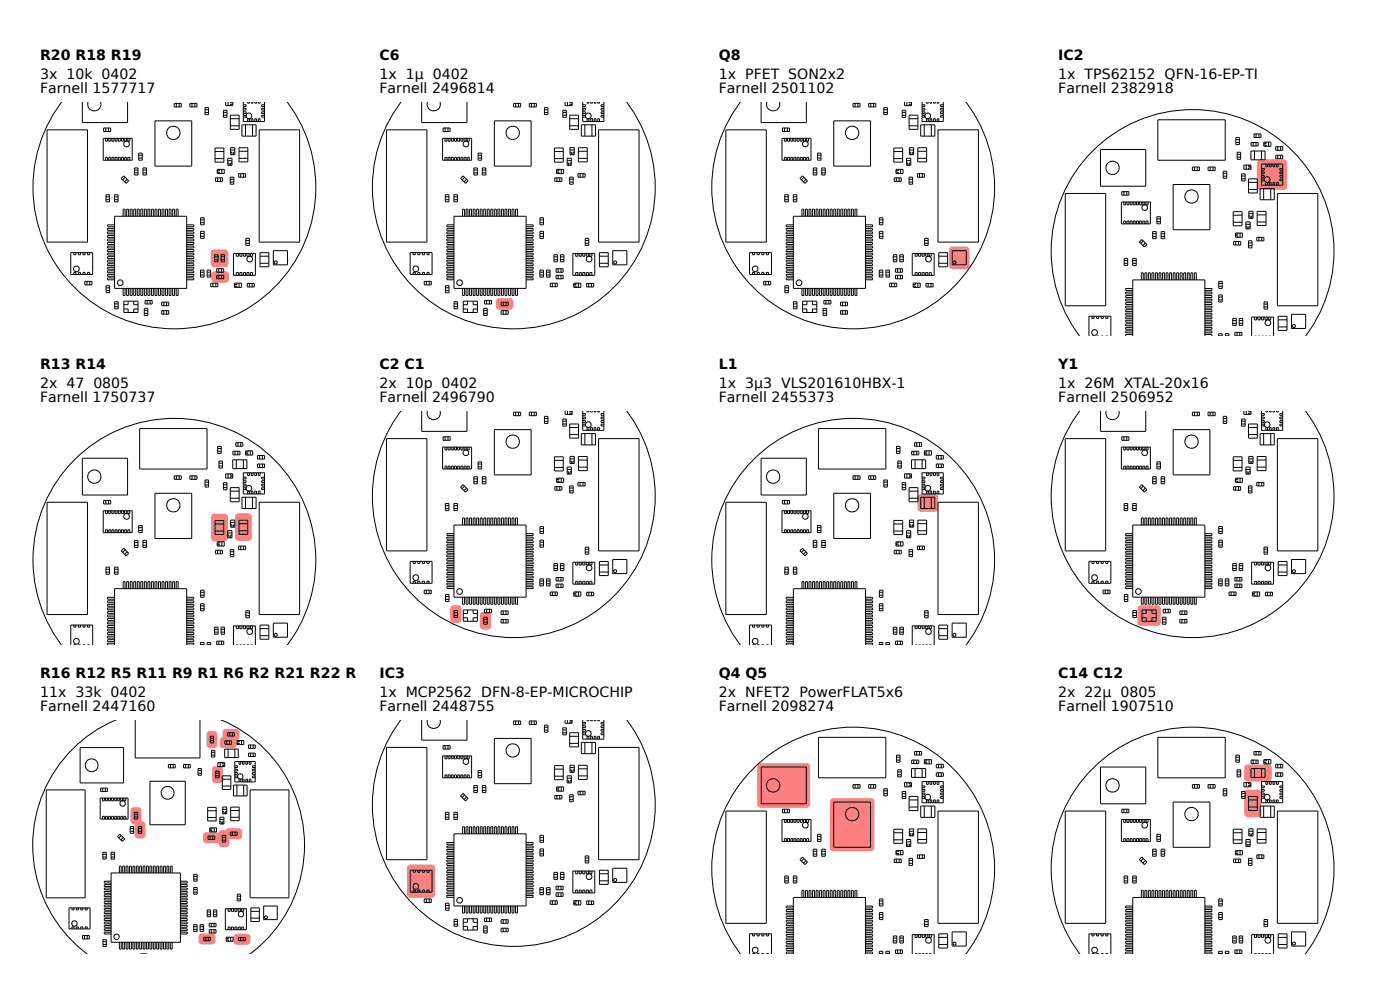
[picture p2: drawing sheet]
<svg xmlns="http://www.w3.org/2000/svg" width="297mm" height="210mm" viewBox="0 0 297 210" stroke-linecap="round" stroke-linejoin="round" font-family="sans-serif">
<defs><g id="words">
<g font-size="3">
<text x="8.5" y="12.8">R20 R18 R19</text>
<text x="8.5" y="16.8">3x 10k 0402</text>
<text x="80.5" y="12.8">C6</text>
<text x="80.5" y="16.8">1x 1µ 0402</text>
<text x="152.5" y="12.8">Q8</text>
<text x="152.5" y="16.8">1x PFET SON2x2</text>
<text x="224.5" y="12.8">IC2</text>
<text x="224.5" y="16.8">1x TPS62152 QFN-16-EP-TI</text>
<text x="8.5" y="19.8">Farnell 1577717</text>
<text x="80.5" y="19.8">Farnell 2496814</text>
<text x="152.5" y="19.8">Farnell 2501102</text>
<text x="224.5" y="19.8">Farnell 2382918</text>
<text x="8.5" y="78.3">R13 R14</text>
<text x="8.5" y="82.3">2x 47 0805</text>
<text x="80.5" y="78.3">C2 C1</text>
<text x="80.5" y="82.3">2x 10p 0402</text>
<text x="152.5" y="78.3">L1</text>
<text x="152.5" y="82.3">1x 3µ3 VLS201610HBX-1</text>
<text x="224.5" y="78.3">Y1</text>
<text x="224.5" y="82.3">1x 26M XTAL-20x16</text>
<text x="8.5" y="85.3">Farnell 1750737</text>
<text x="80.5" y="85.3">Farnell 2496790</text>
<text x="152.5" y="85.3">Farnell 2455373</text>
<text x="224.5" y="85.3">Farnell 2506952</text>
<text x="8.5" y="143.8">R16 R12 R5 R11 R9 R1 R6 R2 R21 R22 R23 IC3</text>
<text x="152.5" y="143.8">Q4 Q5</text>
<text x="224.5" y="143.8">C14 C12</text>
<text x="8.5" y="147.8">11x 33k 0402</text>
<text x="80.5" y="147.8">1x MCP2562 DFN-8-EP-MICROCHIP</text>
<text x="152.5" y="147.8">2x NFET2 PowerFLAT5x6</text>
<text x="224.5" y="147.8">2x 22µ 0805</text>
<text x="8.5" y="150.8">Farnell 2447160</text>
<text x="80.5" y="150.8">Farnell 2448755</text>
<text x="152.5" y="150.8">Farnell 2098274</text>
<text x="224.5" y="150.8">Farnell 1907510</text>
</g>
</g></defs>
<g fill="#ff8080">
<path d="M44.9 53.1a1.59 1.59 0 0 1 2.1 .3l.1 2.5a.75 .75 0 0 1-.8 .8h-.9a.75 .75 0 0 1-.7-.8v-2.2z"/>
<path d="M46.3 53.1a1.59 1.59 0 0 1 2.1 .3l.1 2.5a.75 .75 0 0 1-.8 .8h-.9a.75 .75 0 0 1-.7-.8v-2.2z"/>
<path d="M45.1 57.8l.5-.2h2.2a.75 .75 0 0 1 .8 .7v.9a.75 .75 0 0 1-.8 .8h-2.2a.75 .75 0 0 1-.8-.8v-.9z"/>
</g>
<g fill="none" stroke="#000" stroke-width=".21">
<path d="M10 27.5h8.6v23.9h-8.6zM13 21.7a30 30 0 0 0 3.8 40.2 30 30 0 0 0 40.4 0 30 30 0 0 0 3.8-40.2M17.5 21.7v4.3h9.6v-4.3M18.7 21.7a1.4 1.4 0 0 0 1.3 1.8 1.4 1.4 0 0 0 1.4-1.8M21.9 29.3h6.1v4.7h-6.1zM22 27.2h1.5v.7h-1.5zM22.4 29.3v.7h.4v-.7M22.4 34v-.6h.4v.6M22.4 27.2v.7M23 27.2v.7M23.1 29.3v.7h.4v-.7M23.1 34v-.6h.4v.6"/>
<path d="M23.8 29.3v.7h.4v-.7M23.8 34v-.6h.4v.6M24.4 29.3v.7h.4v-.7M24.4 34v-.6h.4v.6M25.1 29.3v.7h.4v-.7M25.1 34v-.6h.4v.6M25.8 29.3v.7h.4v-.7M25.8 34v-.6h.4v.6M26.2 37.3l1.1 1.1-.5 .5-1.1-1.1zM26.5 29.3v.7h.4v-.7M26.5 34v-.6h.4v.6M26.6 37.6l-.6 .6"/>
<path d="M27 38.1l-.5 .5M27.1 29.3v.7h.4v-.7M27.1 34v-.6h.4v.6M28.5 35.6h.8v1.5h-.8zM28.5 36.1h.8M28.5 36.7h.8M29.4 32.5h.8v1.5h-.8zM29.4 33.5h.8M29.4 32.9h.8M30.3 35.6h.8v1.5h-.8zM30.3 36.1h.8M30.3 36.7h.8"/>
<path d="M32.9 25.6h7.8v9.6h-7.8zM37 21.9h1.5v.8h-1.5zM37.4 21.9v.8M38 21.9v.8M40.3 21.9h1.5v.8h-1.5zM40.7 21.9v.8M41.3 21.9v.8M43.5 22.8h.8v1.5h-.8zM43.5 23.9h.8M43.5 23.3h.8M45.6 31.4h1.9v3h-1.9zM45.6 32.1h1.9"/>
<path d="M45.6 33.6h1.9M45.7 37.7h1.5v.8h-1.5zM46.1 36.5h.5v.3M46.1 35.9h1.5v.9h-1.5zM46.2 37.7v.8M46.6 35.9v.3h-.5M46.8 37.7v.8M47.1 35.9v.9M47.4 24.4h.8M47.4 23.4h.8v1.5h-.8zM47.4 23.8h.8M47.9 21.7v.7h1.5v-.7"/>
<path d="M48.3 34.1h.9M48.3 34.6h.3v.5M48.3 33.6h.9v1.5h-.9zM48.4 21.7v.7M48.9 37.6h.7v1.5h-.7zM48.9 38.6h.7M48.9 38h.7M48.9 24.4h1.8v3h-1.8zM48.9 26.7h1.8M48.9 25.2h1.8M48.9 21.7l.5 .1M48.9 31.3h.9v1.5h-.9z"/>
<path d="M48.9 32.3h.3v.5M48.9 31.8h.9M49.2 34.6h-.3v.5M49.4 22.1h-.5v.3M49.8 32.3h-.3v.5M50.6 36.8h1.5v.8h-1.5zM50.7 31.3h1.9v3h-1.9zM50.7 33.6h1.9M50.7 32.1h1.9M51.1 36.8v.8M51.3 26.5h3v2.4h-3zM51.6 24.5h.6v.4h-.6"/>
<path d="M51.6 21.7v4.1h4.5v-4.1M51.6 22.2h.6v.4h-.6M51.6 23h.6v.4h-.6M51.6 23.7h.6v.4h-.6M51.7 36.8v.8M52.1 26.5v2.4M52.6 25.8v-.6h.3v.6M52.6 21.7v.2h.3v-.2M53.3 25.8v-.6h.4v.6M53.3 21.7v.2h.4v-.2M53.6 26.5v2.4M54.1 25.8v-.6h.3v.6"/>
<path d="M54.1 21.7v.2h.3v-.2M54.8 25.8v-.6h.4v.6M54.8 21.7v.2h.4v-.2M55 27.5h8.6v23.9h-8.6zM56.1 24.5h-.6v.4h.6M56.1 22.2h-.6v.4h.6M56.1 23h-.6v.4h.6M56.1 23.7h-.6v.4h.6M15 53.6h4.7v4.6h-4.7zM15.6 53.6v.4h.5v-.4M15.6 58.2v-.4h.5v.4M16.6 53.6v.4h.5v-.4"/>
<path d="M16.6 58.2v-.4h.5v.4M17.6 53.6v.4h.4v-.4M17.6 58.2v-.4h.4v.4M18 59.7h1.5v.7h-1.5zM18.4 59.7v.7M18.6 53.6v.4h.4v-.4M18.6 58.2v-.4h.4v.4M19 59.7v.7M22.5 41.3h.7v1.5h-.7zM22.5 41.8h.7M22.5 42.4h.7M24.3 41.3h.7v1.5h-.7z"/>
<path d="M24.3 41.8h.7M24.3 42.4h.7M24.3 54.5h-1.5v.4h1.5M24.3 47.7h-1.5v.4h1.5M24.3 45.9h15.3v15.3h-15.3zM24.3 48.5h-1.5v.4h1.5M24.3 49.2h-1.5v.4h1.5M24.3 50h-1.5v.4h1.5M24.3 50.7h-1.5v.4h1.5M24.3 51.5h-1.5v.4h1.5M24.3 52.2h-1.5v.4h1.5M24.3 53h-1.5v.4h1.5"/>
<path d="M24.3 53.7h-1.5v.4h1.5M24.3 55.2h-1.5v.4h1.5M24.3 56h-1.5v.4h1.5M24.3 56.7h-1.5v.4h1.5M24.3 57.5h-1.5v.4h1.5M24.3 58.2h-1.5v.4h1.5M24.3 59h-1.5v.4h1.5M26.1 45.9v-1.5h.4v1.5M26.9 45.9v-1.5h.4v1.5M27.6 45.9v-1.5h.4v1.5M28.4 45.9v-1.5h.4v1.5M29.1 45.9v-1.5h.4v1.5"/>
<path d="M29.9 45.9v-1.5h.4v1.5M30.6 45.9v-1.5h.4v1.5M31.4 45.9v-1.5h.4v1.5M32.1 45.9v-1.5h.4v1.5M32.9 45.9v-1.5h.4v1.5M33.6 45.9v-1.5h.4v1.5M34.4 45.9v-1.5h.4v1.5M35.1 45.9v-1.5h.4v1.5M35.9 45.9v-1.5h.4v1.5M36.6 45.9v-1.5h.4v1.5M37.4 45.9v-1.5h.4v1.5M39.6 54.5h1.5v.4h-1.5"/>
<path d="M39.6 47.7h1.5v.4h-1.5M39.6 48.5h1.5v.4h-1.5M39.6 49.2h1.5v.4h-1.5M39.6 50h1.5v.4h-1.5M39.6 50.7h1.5v.4h-1.5M39.6 51.5h1.5v.4h-1.5M39.6 52.2h1.5v.4h-1.5M39.6 53h1.5v.4h-1.5M39.6 53.7h1.5v.4h-1.5M39.6 55.2h1.5v.4h-1.5M39.6 56h1.5v.4h-1.5M39.6 56.7h1.5v.4h-1.5"/>
<path d="M39.6 57.5h1.5v.4h-1.5M39.6 58.2h1.5v.4h-1.5M39.6 59h1.5v.4h-1.5M42.5 57.3h.8v1.5h-.8zM42.5 58.3h.8M42.5 57.7h.8M42.6 46.2h.7v1.5h-.7zM42.6 49.1h.7v1.5h-.7zM42.6 46.6h.7M42.6 47.2h.7M42.6 49.5h.7M42.6 50.1h.7"/>
<path d="M44 57.3h.7v1.5h-.7zM44 58.3h.7M44 57.7h.7M45.5 54h.8v1.5h-.8zM45.5 55.1h.8M45.5 54.5h.8M46 57h1.5v.8h-1.5zM46 58.4h1.5v.7h-1.5zM46.4 57v.8M46.4 58.4v.7M46.9 54h.7v1.5h-.7zM46.9 55.1h.7"/>
<path d="M46.9 54.5h.7M47 57v.8M47 58.4v.7M49.5 53.8h4.7v4.6h-4.7zM50.1 53.8v.6h.5v-.6M50.1 58.4v-.6h.5v.6M50.9 53.8v.6h.4v-.6M50.9 58.4v-.6h.4v.6M51.6 53.8v.6h.5v-.6M51.6 58.4v-.6h.5v.6M52.2 50.6h.7v1.5h-.7zM52.2 51.6h.7"/>
<path d="M52.2 51h.7M52.4 53.8v.6h.4v-.6M52.4 58.4v-.6h.4v.6M53.1 53.8v.6h.5v-.6M53.1 58.4v-.6h.5v.6M55.2 53.6h1.8v3h-1.8zM55.2 54.4h1.8M55.2 55.9h1.8M58 53.2h3v3h-3zM58.3 55.4h.4v.5h-.4zM22.5 60.6h.8v1.5h-.8zM22.5 61.7h.8"/>
<path d="M22.5 61.1h.8M24.3 64h.8v1.5h-.8zM24.3 65.1h.8M24.3 64.5h.8M26.1 61.2v1.5h.4v-1.5M26.3 63.9h3v2.4h-3zM26.3 65.5h.9v.8M26.9 61.2v1.5h.4v-1.5M27.2 63.9v.7h-.9M27.6 61.2v1.5h.4v-1.5M28.4 63.9v.7h.9M28.4 61.2v1.5h.4v-1.5"/>
<path d="M29.1 61.2v1.5h.4v-1.5M29.3 65.5h-.9v.8M29.9 61.2v1.5h.4v-1.5M30.6 65.4h.8v1.5h-.8zM30.6 66.5h.8M30.6 65.9h.8M30.6 61.2v1.5h.4v-1.5M30.8 63.7h1.5v.8h-1.5zM31.2 63.7v.8M31.4 61.2v1.5h.4v-1.5M31.8 63.7v.8M32.1 61.2v1.5h.4v-1.5"/>
<path d="M32.9 61.2v1.5h.4v-1.5M33.6 61.2v1.5h.4v-1.5M34.3 65.9h1.5v.8h-1.5zM34.3 64.1h1.5v.8h-1.5zM34.4 61.2v1.5h.4v-1.5M34.8 64.1v.8M34.8 65.9v.8M35.1 61.2v1.5h.4v-1.5M35.4 64.1v.8M35.4 65.9v.8M35.9 61.2v1.5h.4v-1.5M36.6 61.2v1.5h.4v-1.5"/>
<path d="M37.4 61.2v1.5h.4v-1.5M44.7 60.1h1.5v.7h-1.5zM45.2 60.1v.7M45.8 60.1v.7M49.7 60.7h.5v.3M49.7 60.1h1.5v.9h-1.5zM50.2 60.1v.3h-.5M50.7 60.1v.9M52.5 60.1h1.5v.8h-1.5zM52.9 60.1v.8M53.5 60.1v.8"/>
<circle cx="26.8" cy="30.5" r=".6"/>
<circle cx="36.8" cy="28.2" r="1.42"/>
<circle cx="52.8" cy="24.6" r=".6"/>
<circle cx="16.2" cy="57" r=".6"/>
<circle cx="25.5" cy="60" r=".6"/>
<circle cx="53" cy="55" r=".6"/>
</g>
<g fill="#ff8080">
<path d="M50.1 109.1l.5-.2h2.1a.75 .75 0 0 1 .7 .8v4.3a.75 .75 0 0 1-.7 .8h-2.1a.75 .75 0 0 1-.8-.8v-4.3z"/>
<path d="M45 109.2l.5-.2h2.1a.75 .75 0 0 1 .8 .7v4.4a.75 .75 0 0 1-.8 .7h-2.1a.75 .75 0 0 1-.7-.7v-4.4z"/>
</g>
<g fill="none" stroke="#000" stroke-width=".21">
<path d="M17.5 97.2h9.6v7.8h-9.6zM29.6 90.9h14.3v8.6h-14.3zM46.2 95.7h.7M46.2 94.7h.7v1.5h-.7zM46.2 95.1h.7M46.5 97.8h.7v1.5h-.7zM46.5 98.9h.7M46.5 98.3h.7M49.4 97.5h3v1.9h-3zM49.4 95.7h1.5v.8h-1.5zM49.9 95.7v.8M50 93.9h1.5v.8h-1.5z"/>
<path d="M50.1 97.5v1.9M50.5 95.7v.8M50.5 93.9v.8M51.1 93.9v.8M51.6 97.5v1.9M52.1 95.6h1.5v.9h-1.5zM52.1 96.3h.5v.2M52.6 95.6v.3h-.5M53.1 95.6v.9M54.6 98.4h1.5v.8h-1.5zM54.6 96.6h1.5v.8h-1.5zM55.1 96.6v.8"/>
<path d="M55.1 98.4v.8M55.7 96.6v.8M55.7 98.4v.8M10 106.6h8.6v23.8h-8.6zM21.9 108.4h6.1v4.6h-6.1zM22 106.2h1.5v.7h-1.5zM22.4 108.4v.6h.4v-.6M22.4 113v-.6h.4v.6M22.4 106.2v.7M23 106.2v.7M23.1 108.4v.6h.4v-.6M23.1 113v-.6h.4v.6"/>
<path d="M23.8 108.4v.6h.4v-.6M23.8 113v-.6h.4v.6M24.4 108.4v.6h.4v-.6M24.4 113v-.6h.4v.6M25.1 108.4v.6h.4v-.6M25.1 113v-.6h.4v.6M25.8 108.4v.6h.4v-.6M25.8 113v-.6h.4v.6M26.2 116.3l1.1 1.1-.5 .5-1.1-1.1zM26.5 108.4v.6h.4v-.6M26.5 113v-.6h.4v.6M26.6 116.6l-.6 .6"/>
<path d="M27 117.1l-.6 .5M27.1 108.4v.6h.4v-.6M27.1 113v-.6h.4v.6M28.5 114.6h.8v1.5h-.8zM28.5 115.1h.8M28.5 115.7h.8M29.4 111.5h.8v1.5h-.8zM29.4 112.5h.8M29.4 111.9h.8M30.3 114.6h.8v1.5h-.8zM30.3 115.1h.8M30.3 115.7h.8"/>
<path d="M32.9 104.6h7.8v9.6h-7.8zM37 100.9h1.5v.8h-1.5zM37.4 100.9v.8M38 100.9v.8M40.3 100.9h1.5v.8h-1.5zM40.7 100.9v.8M41.3 100.9v.8M43.5 101.8h.8v1.5h-.8zM43.5 102.9h.8M43.5 102.3h.8M45.6 110.4h1.9v3h-1.9zM45.6 111.2h1.9"/>
<path d="M45.6 112.7h1.9M45.7 116.7h1.5v.8h-1.5zM46.1 115.6h.5v.2M46.1 114.9h1.5v.9h-1.5zM46.2 116.7v.8M46.6 114.9v.3h-.5M46.8 116.7v.8M47.1 114.9v.9M47.4 103.4h.8M47.4 102.4h.8v1.5h-.8zM47.4 102.8h.8M47.9 100.5h1.5v.9h-1.5z"/>
<path d="M48.3 113.1h.9M48.3 113.6h.3v.5M48.3 112.6h.9v1.5h-.9zM48.4 100.5v.9M48.9 116.6h.7v1.5h-.7zM48.9 117.6h.7M48.9 117h.7M48.9 103.4h1.8v3h-1.8zM48.9 105.7h1.8M48.9 104.2h1.8M48.9 100.5v.3h.5M48.9 110.3h.9v1.5h-.9z"/>
<path d="M48.9 111.3h.3v.5M48.9 110.8h.9M49.2 113.6h-.3v.5M49.4 101.1h-.5v.3M49.8 111.3h-.3v.5M50.6 115.9h1.5v.7h-1.5zM50.7 110.3h1.9v3h-1.9zM50.7 112.6h1.9M50.7 111.1h1.9M51.1 115.9v.7M51.3 105.5h3v2.4h-3zM51.6 100.3h4.5v4.5h-4.5z"/>
<path d="M51.6 101.2h.6v.4h-.6M51.6 102h.6v.4h-.6M51.6 102.7h.6v.4h-.6M51.6 103.5h.6v.4h-.6M51.7 115.9v.7M52.1 105.5v2.4M52.6 104.8v-.6h.3v.6M52.6 100.3v.6h.3v-.6M53.3 104.8v-.6h.4v.6M53.3 100.3v.6h.4v-.6M53.6 105.5v2.4M54.1 104.8v-.6h.3v.6"/>
<path d="M54.1 100.3v.6h.3v-.6M54.8 104.8v-.6h.4v.6M54.8 100.3v.6h.4v-.6M55 106.6h8.6v23.8h-8.6zM56.1 101.2h-.6v.4h.6M56.1 102h-.6v.4h.6M56.1 102.7h-.6v.4h.6M56.1 103.5h-.6v.4h.6M13 136.8a30 30 0 0 1 3.8-40.2 30 30 0 0 1 40.4 0 30 30 0 0 1 3.8 40.2M15 136.8v-4.2h4.7v4.2M15.6 132.6v.4h.5v-.4M15.6 136.8h.1"/>
<path d="M15.6 136.8h.5M16.1 136.8h.1M16.6 132.6v.4h.5v-.4M16.6 136.8h.5M16.6 136.8h.1M17.1 136.8h.1M17.6 132.6v.4h.4v-.4M17.6 136.8h.4M17.6 136.8h.1M18 136.8h.1M18.6 132.6v.4h.4v-.4M18.6 136.8h.4"/>
<path d="M18.6 136.8h.1M19 136.8h.1M22.5 120.3h.7v1.5h-.7zM22.5 120.8h.7M22.5 121.4h.7M24.3 120.3h.7v1.5h-.7zM24.3 120.8h.7M24.3 121.4h.7M24.3 126.7h-1.5v.4h1.5M24.3 136.8v-11.9h15.3v11.9M24.3 127.5h-1.5v.4h1.5M24.3 128.2h-1.5v.4h1.5"/>
<path d="M24.3 129h-1.5v.4h1.5M24.3 129.7h-1.5v.4h1.5M24.3 130.5h-1.5v.4h1.5M24.3 131.2h-1.5v.4h1.5M24.3 132h-1.5v.4h1.5M24.3 132.7h-1.5v.4h1.5M24.3 133.5h-1.5v.4h1.5M24.3 134.2h-1.5v.4h1.5M24.3 135h-1.5v.4h1.5M24.3 135.7h-1.5v.4h1.5M24.3 136.5h-1.5v.3M26.1 124.9v-1.5h.4v1.5"/>
<path d="M26.9 124.9v-1.5h.4v1.5M27.6 124.9v-1.5h.4v1.5M28.4 124.9v-1.5h.4v1.5M29.1 124.9v-1.5h.4v1.5M29.9 124.9v-1.5h.4v1.5M30.6 124.9v-1.5h.4v1.5M31.4 124.9v-1.5h.4v1.5M32.1 124.9v-1.5h.4v1.5M32.9 124.9v-1.5h.4v1.5M33.6 124.9v-1.5h.4v1.5M34.4 124.9v-1.5h.4v1.5M35.1 124.9v-1.5h.4v1.5"/>
<path d="M35.9 124.9v-1.5h.4v1.5M36.6 124.9v-1.5h.4v1.5M37.4 124.9v-1.5h.4v1.5M39.6 126.7h1.5v.4h-1.5M39.6 127.5h1.5v.4h-1.5M39.6 128.2h1.5v.4h-1.5M39.6 129h1.5v.4h-1.5M39.6 129.7h1.5v.4h-1.5M39.6 130.5h1.5v.4h-1.5M39.6 131.2h1.5v.4h-1.5M39.6 132h1.5v.4h-1.5M39.6 132.7h1.5v.4h-1.5"/>
<path d="M39.6 133.5h1.5v.4h-1.5M39.6 134.2h1.5v.4h-1.5M39.6 135h1.5v.4h-1.5M39.6 135.7h1.5v.4h-1.5M39.6 136.5h1.5v.3M42.5 136.8v-.5h.8v.5M42.5 136.8h.8M42.6 125.2h.7v1.5h-.7zM42.6 128.1h.7v1.5h-.7zM42.6 125.7h.7M42.6 126.3h.7M42.6 128.5h.7"/>
<path d="M42.6 129.1h.7M44 136.8v-.5h.7v.5M44 136.8h.7M45.5 133.1h.8v1.5h-.8zM45.5 134.1h.8M45.5 133.5h.8M46 136h1.5v.8h-1.5zM46.4 136v.8M46.9 133.1h.7v1.5h-.7zM46.9 134.1h.7M46.9 133.5h.7M47 136v.8"/>
<path d="M49.5 136.8v-4h4.7v4M50.1 132.8v.6h.5v-.6M50.9 132.8v.6h.4v-.6M51.6 132.8v.6h.5v-.6M52.2 129.6h.7v1.5h-.7zM52.2 130.6h.7M52.2 130h.7M52.4 132.8v.6h.4v-.6M53.1 132.8v.6h.5v-.6M55.2 132.6h1.8v3h-1.8zM55.2 133.4h1.8M55.2 134.9h1.8"/>
<path d="M58 132.2h3v3h-3zM58.3 134.4h.4v.5h-.4z"/>
<circle cx="20" cy="101.1" r="1.42"/>
<circle cx="26.8" cy="109.5" r=".6"/>
<circle cx="36.8" cy="107.2" r="1.42"/>
<circle cx="52.8" cy="103.6" r=".6"/>
<circle cx="16.2" cy="136.1" r=".6"/>
<circle cx="53" cy="134" r=".6"/>
</g>
<g fill="#ff8080">
<path d="M46.8 156.6l.5-.2h2.2a.72 .72 0 0 1 .7 .7v.9a.72 .72 0 0 1-.7 .7h-2.2a.72 .72 0 0 1-.7-.7v-.9z"/>
<path d="M45.2 162.7a1.52 1.52 0 0 1 2 .2l.1 2.5a.72 .72 0 0 1-.7 .7h-.9a.72 .72 0 0 1-.7-.7v-2.2z"/>
<path d="M47.4 154.9l.5-.3h2.2a.72 .72 0 0 1 .7 .8v.8a.72 .72 0 0 1-.7 .8h-2.2a.72 .72 0 0 1-.7-.8v-.8z"/>
<path d="M44 155.3a1.53 1.53 0 0 1 2.1 .2v2.5a.72 .72 0 0 1-.7 .7h-.9a.72 .72 0 0 1-.7-.7v-2.2z"/>
<path d="M28.8 174.5a1.53 1.53 0 0 1 2 .2l.1 2.4a.72 .72 0 0 1-.7 .8h-.9a.72 .72 0 0 1-.7-.8v-2.1z"/>
<path d="M27.9 171.4a1.52 1.52 0 0 1 2.1 .3v2.4a.72 .72 0 0 1-.7 .7h-.9a.72 .72 0 0 1-.7-.7v-2.1z"/>
<path d="M48 175.9l.5-.2h2.2a.72 .72 0 0 1 .7 .7v.9a.72 .72 0 0 1-.7 .7h-2.2a.72 .72 0 0 1-.7-.7v-.9z"/>
<path d="M49.8 198.3l.5-.2h2.1a.72 .72 0 0 1 .7 .7v.9a.72 .72 0 0 1-.7 .7h-2.1a.72 .72 0 0 1-.8-.7v-.9z"/>
<path d="M46.6 176.3a1.53 1.53 0 0 1 2 .3l.1 2.4a.72 .72 0 0 1-.7 .7h-.9a.72 .72 0 0 1-.7-.7v-2.1z"/>
<path d="M43.3 176.8l.5-.2h2.1a.72 .72 0 0 1 .8 .7v.9a.72 .72 0 0 1-.8 .7h-2.1a.72 .72 0 0 1-.7-.7v-.9z"/>
<path d="M42.3 198.3l.5-.2h2.2a.72 .72 0 0 1 .7 .7v.8a.72 .72 0 0 1-.7 .8h-2.2a.72 .72 0 0 1-.7-.8v-.8z"/>
</g>
<g fill="none" stroke="#000" stroke-width=".21">
<path d="M17 158.6h9.2v7.5h-9.2zM24.7 152.7a28.8 28.8 0 0 0-6.3 49.6M28.7 152.7v8.1h13.7v-8.1M44.6 156.2h.7v1.4h-.7zM44.6 157.2h.7M44.6 156.6h.7M44.9 159.2h.7v1.4h-.7zM44.9 159.6h.7M46.9 152.7a28.8 28.8 0 0 1 6.2 49.6M47.7 158.9h2.9v1.8h-2.9zM47.7 157.2h1.4v.7h-1.4zM48.1 157.2v.7"/>
<path d="M48.3 155.4h1.4v.8h-1.4zM48.4 158.9v1.8M48.7 157.2v.7M48.7 155.4v.8M49.3 155.4v.8M49.8 158.9v1.8M50.3 157.1h1.4v.9h-1.4zM50.3 157.7h.5v.3M50.8 157.1v.3h-.5M51.2 157.1v.9M52.7 159.8h1.5v.7h-1.5zM52.7 158h1.5v.8h-1.5z"/>
<path d="M53.1 158v.8M53.1 159.8v.7M53.7 158v.8M53.7 159.8v.7M9.8 167.6h8.3v22.9h-8.3zM21.3 169.3h5.9v4.5h-5.9zM21.3 167.2h1.5v.7h-1.5zM21.7 169.3v.6h.4v-.6M21.7 173.8v-.6h.4v.6M21.8 167.2v.7M22.4 167.2v.7M22.4 169.3v.6h.4v-.6"/>
<path d="M22.4 173.8v-.6h.4v.6M23 169.3v.6h.4v-.6M23 173.8v-.6h.4v.6M23.7 169.3v.6h.4v-.6M23.7 173.8v-.6h.4v.6M24.3 169.3v.6h.4v-.6M24.3 173.8v-.6h.4v.6M24.9 177.5l.5-.5 1 1-.5 .5zM25 169.3v.6h.4v-.6M25 173.8v-.6h.4v.6M25.6 169.3v.6h.4v-.6M25.6 173.8v-.6h.4v.6"/>
<path d="M25.7 177.3l-.5 .5M26.1 177.7l-.5 .5M26.3 169.3v.6h.4v-.6M26.3 173.8v-.6h.4v.6M27.6 175.3h.8v1.5h-.8zM27.6 175.8h.8M27.6 176.4h.8M28.5 172.3h.7v1.5h-.7zM28.5 173.3h.7M28.5 172.8h.7M29.4 175.3h.7v1.5h-.7zM29.4 175.8h.7"/>
<path d="M29.4 176.4h.7M31.8 165.7h7.5v9.3h-7.5zM35.7 162.2h1.5v.7h-1.5zM36.2 162.2v.7M36.7 162.2v.7M38.9 162.2h1.5v.7h-1.5zM39.4 162.2v.7M39.9 162.2v.7M42 163h.7v1.5h-.7zM42 164h.7M42 163.5h.7M44.1 171.3h1.8v2.9h-1.8z"/>
<path d="M44.1 172h1.8M44.1 173.4h1.8M44.1 177.4h1.5v.7h-1.5zM44.5 176.2h.5v.3M44.5 175.6h1.4v.9h-1.4zM44.6 177.4v.7M44.9 160.2h.7M45 175.6v.3h-.5M45.1 177.4v.7M45.4 175.6v.9M45.8 164.6h.7M45.8 163.6h.7v1.4h-.7z"/>
<path d="M45.8 164h.7M46.2 161.8h1.5v.8h-1.5zM46.6 173.9h.9M46.6 174.3h.3v.5M46.6 173.4h.9v1.4h-.9zM46.7 161.8v.8M47.2 177.2h.7v1.5h-.7zM47.2 178.2h.7M47.2 177.7h.7M47.2 164.6h1.8v2.9h-1.8zM47.2 166.8h1.8M47.2 165.3h1.8"/>
<path d="M47.2 161.8v.3h.5M47.2 171.2h.9v1.4h-.9zM47.2 172.2h.3v.4M47.2 171.7h.9M47.5 174.3h-.3v.5M47.7 162.4h-.5v.2M48.1 172.2h-.3v.4M48.9 176.5h1.4v.7h-1.4zM48.9 171.2h1.8v2.9h-1.8zM48.9 173.4h1.8M48.9 171.9h1.8M49.3 176.5v.7"/>
<path d="M49.5 166.6h2.9v2.3h-2.9zM49.8 161.6h4.3v4.3h-4.3zM49.8 162.5h.6v.3h-.6M49.8 163.2h.6v.3h-.6M49.8 163.9h.6v.4h-.6M49.8 164.6h.6v.4h-.6M49.9 176.5v.7M50.3 166.6v2.3M50.7 165.9v-.6h.4v.6M50.7 161.6v.5h.4v-.5M51.4 165.9v-.6h.4v.6M51.4 161.6v.5h.4v-.5"/>
<path d="M51.7 166.6v2.3M52.2 165.9v-.6h.3v.6M52.2 161.6v.5h.3v-.5M52.9 165.9v-.6h.3v.6M52.9 161.6v.5h.3v-.5M53.1 167.6h8.2v22.9h-8.2zM54.1 162.5h-.5v.3h.5M54.1 163.2h-.5v.3h.5M54.1 163.9h-.5v.4h.5M54.1 164.6h-.5v.4h.5M14.6 192.6h4.5v4.5h-4.5zM15.3 192.6v.4h.4v-.4"/>
<path d="M15.3 197.1v-.5h.4v.5M16.2 192.6v.4h.4v-.4M16.2 197.1v-.5h.4v.5M17.1 192.6v.4h.5v-.4M17.1 197.1v-.5h.5v.5M17.5 198.5h1.5v.7h-1.5zM17.9 198.5v.7M18.1 192.6v.4h.4v-.4M18.1 197.1v-.5h.4v.5M18.5 198.5v.7M21.8 180.8h.7v1.5h-.7zM21.8 181.2h.7"/>
<path d="M21.8 181.8h.7M21.8 199.3h.8v1.5h-.8zM21.8 199.8h.8M23.6 180.8h.7v1.5h-.7zM23.6 181.2h.7M23.6 181.8h.7M23.6 186.9h-1.5v.4h1.5M23.6 185.2h14.7v14.7h-14.7zM23.6 187.7h-1.5v.4h1.5M23.6 188.4h-1.5v.4h1.5M23.6 189.1h-1.5v.4h1.5M23.6 189.8h-1.5v.4h1.5"/>
<path d="M23.6 190.6h-1.5v.3h1.5M23.6 191.3h-1.5v.4h1.5M23.6 192h-1.5v.4h1.5M23.6 192.7h-1.5v.4h1.5M23.6 193.4h-1.5v.4h1.5M23.6 194.2h-1.5v.3h1.5M23.6 194.9h-1.5v.4h1.5M23.6 195.6h-1.5v.4h1.5M23.6 196.3h-1.5v.4h1.5M23.6 197h-1.5v.4h1.5M23.6 197.8h-1.5v.3h1.5M25.3 185.2v-1.4h.4v1.4"/>
<path d="M25.3 199.9v1.4h.4v-1.4M26 199.9v1.4h.4v-1.4M26 185.2v-1.4h.4v1.4M26.8 199.9v1.4h.4v-1.4M26.8 185.2v-1.4h.4v1.4M27.5 199.9v1.4h.4v-1.4M27.5 185.2v-1.4h.4v1.4M28.2 199.9v1.4h.4v-1.4M28.2 185.2v-1.4h.4v1.4M28.9 199.9v1.4h.4v-1.4M28.9 185.2v-1.4h.4v1.4M29.6 199.9v1.4h.4v-1.4"/>
<path d="M29.6 185.2v-1.4h.4v1.4M30.4 199.9v1.4h.4v-1.4M30.4 185.2v-1.4h.4v1.4M31.1 199.9v1.4h.4v-1.4M31.1 185.2v-1.4h.4v1.4M31.8 199.9v1.4h.4v-1.4M31.8 185.2v-1.4h.4v1.4M32.5 199.9v1.4h.4v-1.4M32.5 185.2v-1.4h.4v1.4M33.3 199.9v1.4h.3v-1.4M33.3 185.2v-1.4h.3v1.4M34 199.9v1.4h.4v-1.4"/>
<path d="M34 185.2v-1.4h.4v1.4M34.7 199.9v1.4h.4v-1.4M34.7 185.2v-1.4h.4v1.4M35.4 199.9v1.4h.4v-1.4M35.4 185.2v-1.4h.4v1.4M36.1 199.9v1.4h.4v-1.4M36.1 185.2v-1.4h.4v1.4M38.3 186.9h1.4v.4h-1.4M38.3 187.7h1.4v.4h-1.4M38.3 188.4h1.4v.4h-1.4M38.3 189.1h1.4v.4h-1.4M38.3 189.8h1.4v.4h-1.4"/>
<path d="M38.3 190.6h1.4v.3h-1.4M38.3 191.3h1.4v.4h-1.4M38.3 192h1.4v.4h-1.4M38.3 192.7h1.4v.4h-1.4M38.3 193.4h1.4v.4h-1.4M38.3 194.2h1.4v.3h-1.4M38.3 194.9h1.4v.4h-1.4M38.3 195.6h1.4v.4h-1.4M38.3 196.3h1.4v.4h-1.4M38.3 197h1.4v.4h-1.4M38.3 197.8h1.4v.3h-1.4M41.1 196.2h.7v1.4h-.7z"/>
<path d="M41.1 197.2h.7M41.1 196.6h.7M41.1 185.5h.7v1.4h-.7zM41.1 188.3h.7v1.4h-.7zM41.1 185.9h.7M41.1 186.5h.7M41.1 188.7h.7M41.1 189.3h.7M42.5 196.2h.7v1.4h-.7zM42.5 197.2h.7M42.5 196.6h.7M43.2 198.8h1.4v.8h-1.4z"/>
<path d="M43.6 198.8v.8M44 193h.7v1.5h-.7zM44 194.1h.7M44 193.5h.7M44.2 198.8v.8M44.4 195.9h1.4v.7h-1.4zM44.4 197.2h1.4v.7h-1.4zM44.8 195.9v.7M44.8 197.2v.7M45.3 193h.7v1.5h-.7zM45.3 194.1h.7M45.3 193.5h.7"/>
<path d="M45.4 195.9v.7M45.4 197.2v.7M47.8 192.8h4.5v4.4h-4.5zM48 199.4h.5v.3M48 198.8h1.4v.9h-1.4zM48.4 192.8v.6h.4v-.6M48.4 197.2v-.5h.4v.5M48.5 198.8v.3h-.5M49 198.8v.9M49.1 197.2v-.5h.4v.5M49.1 192.8v.6h.4v-.6M49.8 192.8v.6h.5v-.6"/>
<path d="M49.8 197.2v-.5h.5v.5M50.3 189.7h.8v1.4h-.8zM50.3 190.7h.8M50.3 190.1h.8M50.6 192.8v.6h.4v-.6M50.6 197.2v-.5h.4v.5M50.6 198.9h1.5v.7h-1.5zM51.1 198.9v.7M51.3 197.2v-.5h.4v.5M51.3 192.8v.6h.4v-.6M51.6 198.9v.7M53.2 192.6h1.8v2.9h-1.8z"/>
<path d="M53.2 193.3h1.8M53.2 194.8h1.8M55.9 192.2h2.9v2.9h-2.9zM56.2 194.4h.4v.4h-.4zM21.8 200.4h.8"/>
<circle cx="19.4" cy="162.4" r="1.36"/>
<circle cx="26" cy="170.5" r=".58"/>
<circle cx="35.5" cy="168.2" r="1.36"/>
<circle cx="51" cy="164.7" r=".58"/>
<circle cx="15.8" cy="195.9" r=".58"/>
<circle cx="24.7" cy="198.8" r=".58"/>
<circle cx="51.1" cy="193.9" r=".58"/>
</g>
<path d="M105.4 63.5l.5-.2h2.3a.75 .75 0 0 1 .7 .7v.9a.75 .75 0 0 1-.7 .8h-2.3a.75 .75 0 0 1-.7-.8v-.9z" fill="#ff8080"/>
<g fill="none" stroke="#000" stroke-width=".21">
<path d="M82 27.5h8.6v23.9h-8.6zM85 21.7a30 30 0 0 0 3.8 40.2 30 30 0 0 0 40.4 0 30 30 0 0 0 3.8-40.2M89.5 21.7v4.3h9.6v-4.3M90.7 21.7a1.4 1.4 0 0 0 1.3 1.8 1.4 1.4 0 0 0 1.4-1.8M93.9 29.3h6.2v4.7h-6.2zM94 27.2h1.5v.7h-1.5zM94.4 29.3v.7h.4v-.7M94.4 34v-.6h.4v.6M94.4 27.2v.7M95 27.2v.7M95.1 29.3v.7h.4v-.7M95.1 34v-.6h.4v.6"/>
<path d="M95.8 29.3v.7h.4v-.7M95.8 34v-.6h.4v.6M96.4 29.3v.7h.5v-.7M96.4 34v-.6h.5v.6M97.1 29.3v.7h.4v-.7M97.1 34v-.6h.4v.6M97.8 29.3v.7h.4v-.7M97.8 34v-.6h.4v.6M98.2 37.3l1.1 1.1-.5 .5-1.1-1.1zM98.5 29.3v.7h.4v-.7M98.5 34v-.6h.4v.6M98.6 37.6l-.6 .6"/>
<path d="M99 38.1l-.5 .5M99.1 29.3v.7h.5v-.7M99.1 34v-.6h.5v.6M100.5 35.6h.8v1.5h-.8zM100.5 36.1h.8M100.5 36.7h.8M101.4 32.5h.8v1.5h-.8zM101.4 33.5h.8M101.4 32.9h.8M102.3 35.6h.8v1.5h-.8zM102.3 36.1h.8M102.3 36.7h.8"/>
<path d="M104.9 25.6h7.8v9.6h-7.8zM109 21.9h1.5v.8h-1.5zM109.4 21.9v.8M110 21.9v.8M112.3 21.9h1.5v.8h-1.5zM112.7 21.9v.8M113.3 21.9v.8M115.5 22.8h.8v1.5h-.8zM115.5 23.9h.8M115.5 23.3h.8M117.6 31.4h1.9v3h-1.9zM117.6 32.1h1.9"/>
<path d="M117.6 33.6h1.9M117.7 37.7h1.5v.8h-1.5zM118.1 36.5h.5v.3M118.1 35.9h1.5v.9h-1.5zM118.2 37.7v.8M118.6 35.9v.3h-.5M118.8 37.7v.8M119.1 35.9v.9M119.4 24.4h.8M119.4 23.4h.8v1.5h-.8zM119.4 23.8h.8M119.9 21.7v.7h1.5v-.7"/>
<path d="M120.3 34.1h.9M120.3 34.6h.3v.5M120.3 33.6h.9v1.5h-.9zM120.4 21.7v.7M120.9 37.6h.7v1.5h-.7zM120.9 38.6h.7M120.9 38h.7M120.9 24.4h1.8v3h-1.8zM120.9 26.7h1.8M120.9 25.2h1.8M120.9 21.7l.5 .1M120.9 31.3h.9v1.5h-.9z"/>
<path d="M120.9 32.3h.3v.5M120.9 31.8h.9M121.2 34.6h-.3v.5M121.4 22.1h-.5v.3M121.8 32.3h-.2v.5M122.6 36.8h1.5v.8h-1.5zM122.7 31.3h1.9v3h-1.9zM122.7 33.6h1.9M122.7 32.1h1.9M123.1 36.8v.8M123.3 26.5h3v2.4h-3zM123.6 24.5h.6v.4h-.6"/>
<path d="M123.6 21.7v4.1h4.5v-4.1M123.6 22.2h.6v.4h-.6M123.6 23h.6v.4h-.6M123.6 23.7h.6v.4h-.6M123.7 36.8v.8M124.1 26.5v2.4M124.6 25.8v-.6h.3v.6M124.6 21.7v.2h.3v-.2M125.3 25.8v-.6h.4v.6M125.3 21.7v.2h.4v-.2M125.6 26.5v2.4M126.1 25.8v-.6h.3v.6"/>
<path d="M126.1 21.7v.2h.3v-.2M126.8 25.8v-.6h.4v.6M126.8 21.7v.2h.4v-.2M127 27.5h8.6v23.9h-8.6zM128.1 24.5h-.6v.4h.6M128.1 22.2h-.6v.4h.6M128.1 23h-.6v.4h.6M128.1 23.7h-.6v.4h.6M87 53.6h4.7v4.6h-4.7zM87.7 53.6v.4h.4v-.4M87.7 58.2v-.4h.4v.4M88.6 53.6v.4h.5v-.4"/>
<path d="M88.6 58.2v-.4h.5v.4M89.6 53.6v.4h.5v-.4M89.6 58.2v-.4h.5v.4M90 59.7h1.5v.7h-1.5zM90.5 59.7v.7M90.6 53.6v.4h.4v-.4M90.6 58.2v-.4h.4v.4M91.1 59.7v.7M94.5 41.3h.7v1.5h-.7zM94.5 41.8h.7M94.5 42.4h.7M96.3 41.3h.8v1.5h-.8z"/>
<path d="M96.3 41.8h.8M96.3 42.4h.8M96.3 54.5h-1.5v.4h1.5M96.3 45.9h15.3v15.3h-15.3zM96.3 47.7h-1.5v.4h1.5M96.3 48.5h-1.5v.4h1.5M96.3 49.2h-1.5v.4h1.5M96.3 50h-1.5v.4h1.5M96.3 50.7h-1.5v.4h1.5M96.3 51.5h-1.5v.4h1.5M96.3 52.2h-1.5v.4h1.5M96.3 53h-1.5v.4h1.5"/>
<path d="M96.3 53.7h-1.5v.4h1.5M96.3 55.2h-1.5v.4h1.5M96.3 56h-1.5v.4h1.5M96.3 56.7h-1.5v.4h1.5M96.3 57.5h-1.5v.4h1.5M96.3 58.2h-1.5v.4h1.5M96.3 59h-1.5v.4h1.5M98.1 45.9v-1.5h.4v1.5M98.9 45.9v-1.5h.4v1.5M99.6 45.9v-1.5h.4v1.5M100.4 45.9v-1.5h.4v1.5M101.1 45.9v-1.5h.4v1.5"/>
<path d="M101.9 45.9v-1.5h.4v1.5M102.6 45.9v-1.5h.4v1.5M103.4 45.9v-1.5h.4v1.5M104.1 45.9v-1.5h.4v1.5M104.9 45.9v-1.5h.4v1.5M105.6 45.9v-1.5h.4v1.5M106.4 45.9v-1.5h.4v1.5M107.1 45.9v-1.5h.4v1.5M107.9 45.9v-1.5h.4v1.5M108.6 45.9v-1.5h.4v1.5M109.4 45.9v-1.5h.4v1.5M111.6 54.5h1.5v.4h-1.5"/>
<path d="M111.6 47.7h1.5v.4h-1.5M111.6 48.5h1.5v.4h-1.5M111.6 49.2h1.5v.4h-1.5M111.6 50h1.5v.4h-1.5M111.6 50.7h1.5v.4h-1.5M111.6 51.5h1.5v.4h-1.5M111.6 52.2h1.5v.4h-1.5M111.6 53h1.5v.4h-1.5M111.6 53.7h1.5v.4h-1.5M111.6 55.2h1.5v.4h-1.5M111.6 56h1.5v.4h-1.5M111.6 56.7h1.5v.4h-1.5"/>
<path d="M111.6 57.5h1.5v.4h-1.5M111.6 58.2h1.5v.4h-1.5M111.6 59h1.5v.4h-1.5M114.5 57.3h.8v1.5h-.8zM114.5 58.3h.8M114.5 57.7h.8M114.6 46.2h.7v1.5h-.7zM114.6 49.1h.7v1.5h-.7zM114.6 46.6h.7M114.6 47.2h.7M114.6 49.5h.7M114.6 50.1h.7"/>
<path d="M116 57.3h.7v1.5h-.7zM116 58.3h.7M116 57.7h.7M117.5 54h.8v1.5h-.8zM117.5 55.1h.8M117.5 54.5h.8M118 57h1.5v.8h-1.5zM118 58.4h1.5v.7h-1.5zM118.4 57v.8M118.4 58.4v.7M118.9 54h.7v1.5h-.7zM118.9 55.1h.7"/>
<path d="M118.9 54.5h.7M119 57v.8M119 58.4v.7M121.5 53.8h4.7v4.6h-4.7zM122.1 53.8v.6h.5v-.6M122.1 58.4v-.6h.5v.6M122.9 53.8v.6h.4v-.6M122.9 58.4v-.6h.4v.6M123.6 53.8v.6h.5v-.6M123.6 58.4v-.6h.5v.6M124.2 50.6h.7v1.5h-.7zM124.2 51.6h.7"/>
<path d="M124.2 51h.7M124.4 53.8v.6h.4v-.6M124.4 58.4v-.6h.4v.6M125.1 53.8v.6h.5v-.6M125.1 58.4v-.6h.5v.6M127.2 53.6h1.8v3h-1.8zM127.2 54.4h1.8M127.2 55.9h1.8M130 53.2h3v3h-3zM130.3 55.4h.4v.5h-.4zM94.5 60.6h.8v1.5h-.8zM94.5 61.7h.8"/>
<path d="M94.5 61.1h.8M96.3 64h.8v1.5h-.8zM96.3 65.1h.8M96.3 64.5h.8M98.1 61.2v1.5h.4v-1.5M98.3 63.9h3v2.4h-3zM98.3 65.5h.9v.8M98.9 61.2v1.5h.4v-1.5M99.2 63.9v.7h-.9M99.6 61.2v1.5h.4v-1.5M100.4 63.9v.7h.9M100.4 61.2v1.5h.4v-1.5"/>
<path d="M101.1 61.2v1.5h.4v-1.5M101.3 65.5h-.9v.8M101.9 61.2v1.5h.4v-1.5M102.6 65.4h.8v1.5h-.8zM102.6 66.5h.8M102.6 65.9h.8M102.6 61.2v1.5h.4v-1.5M102.8 63.7h1.5v.8h-1.5zM103.2 63.7v.8M103.4 61.2v1.5h.4v-1.5M103.8 63.7v.8M104.1 61.2v1.5h.4v-1.5"/>
<path d="M104.9 61.2v1.5h.4v-1.5M105.6 61.2v1.5h.4v-1.5M106.3 65.9h1.5v.8h-1.5zM106.3 64.1h1.5v.8h-1.5zM106.4 61.2v1.5h.4v-1.5M106.8 64.1v.8M106.8 65.9v.8M107.1 61.2v1.5h.4v-1.5M107.4 64.1v.8M107.4 65.9v.8M107.9 61.2v1.5h.4v-1.5M108.6 61.2v1.5h.4v-1.5"/>
<path d="M109.4 61.2v1.5h.4v-1.5M116.7 60.1h1.5v.7h-1.5zM117.2 60.1v.7M117.8 60.1v.7M121.7 60.7h.5v.3M121.7 60.1h1.5v.9h-1.5zM122.2 60.1v.3h-.5M122.7 60.1v.9M124.5 60.1h1.5v.8h-1.5zM124.9 60.1v.8M125.5 60.1v.8"/>
<circle cx="98.9" cy="30.5" r=".6"/>
<circle cx="108.8" cy="28.2" r="1.42"/>
<circle cx="124.8" cy="24.6" r=".6"/>
<circle cx="88.2" cy="57" r=".6"/>
<circle cx="97.5" cy="60" r=".6"/>
<circle cx="125" cy="55" r=".6"/>
</g>
<g fill="#ff8080">
<path d="M102 130a1.59 1.59 0 0 1 2.1 .3l.1 2.5a.75 .75 0 0 1-.8 .8h-.9a.75 .75 0 0 1-.7-.8v-2.2z"/>
<path d="M95.7 128.6a1.59 1.59 0 0 1 2.2 .3v2.5a.75 .75 0 0 1-.7 .7h-.9a.75 .75 0 0 1-.8-.7v-2.3z"/>
</g>
<g fill="none" stroke="#000" stroke-width=".21">
<path d="M82 93.1h8.6v23.8h-8.6zM85 87.2a30 30 0 0 0 3.8 40.2 30 30 0 0 0 40.4 0 30 30 0 0 0 3.8-40.2M89.5 87.2v4.3h9.6v-4.3M90.7 87.2a1.4 1.4 0 0 0 1.3 1.8 1.4 1.4 0 0 0 1.4-1.8M93.9 94.9h6.2v4.6h-6.2zM94 92.7h1.5v.7h-1.5zM94.4 94.9v.6h.4v-.6M94.4 99.5v-.6h.4v.6M94.4 92.7v.7M95 92.7v.7M95.1 94.9v.6h.4v-.6M95.1 99.5v-.6h.4v.6"/>
<path d="M95.8 94.9v.6h.4v-.6M95.8 99.5v-.6h.4v.6M96.4 94.9v.6h.5v-.6M96.4 99.5v-.6h.5v.6M97.1 94.9v.6h.4v-.6M97.1 99.5v-.6h.4v.6M97.8 94.9v.6h.4v-.6M97.8 99.5v-.6h.4v.6M98.5 94.9v.6h.4v-.6M98.5 99.5v-.6h.4v.6M99.1 94.9v.6h.5v-.6M99.1 99.5v-.6h.5v.6"/>
<path d="M101.4 98h.8v1.5h-.8zM101.4 99h.8M101.4 98.4h.8M104.9 91.1h7.8v9.6h-7.8zM109 87.4h1.5v.8h-1.5zM109.4 87.4v.8M110 87.4v.8M112.3 87.4h1.5v.8h-1.5zM112.7 87.4v.8M113.3 87.4v.8M115.5 88.3h.8v1.5h-.8zM115.5 89.4h.8"/>
<path d="M115.5 88.8h.8M117.6 96.9h1.9v3h-1.9zM117.6 97.7h1.9M117.6 99.2h1.9M119.4 89.9h.8M119.4 88.9h.8v1.5h-.8zM119.4 89.3h.8M119.9 87.2v.7h1.5v-.7M120.3 99.6h.9M120.3 99.1h.9v1.5h-.9zM120.4 87.2v.7M120.9 89.9h1.8v3h-1.8z"/>
<path d="M120.9 92.2h1.8M120.9 90.7h1.8M120.9 87.2l.5 .1M120.9 96.8h.9v1.5h-.9zM120.9 97.8h.3v.5M120.9 97.3h.9M121.4 87.6h-.5v.3M121.8 97.8h-.2v.5M122.7 96.8h1.9v3h-1.9zM122.7 99.1h1.9M122.7 97.6h1.9M123.3 92h3v2.4h-3z"/>
<path d="M123.6 90h.6v.4h-.6M123.6 87.2v4.1h4.5v-4.1M123.6 87.7h.6v.4h-.6M123.6 88.5h.6v.4h-.6M123.6 89.2h.6v.4h-.6M124.1 92v2.4M124.6 91.3v-.6h.3v.6M124.6 87.2v.2h.3v-.2M125.3 91.3v-.6h.4v.6M125.3 87.2v.2h.4v-.2M125.6 92v2.4M126.1 91.3v-.6h.3v.6"/>
<path d="M126.1 87.2v.2h.3v-.2M126.8 91.3v-.6h.4v.6M126.8 87.2v.2h.4v-.2M127 93.1h8.6v23.8h-8.6zM128.1 90h-.6v.4h.6M128.1 87.7h-.6v.4h.6M128.1 88.5h-.6v.4h.6M128.1 89.2h-.6v.4h.6M87 119.1h4.7v4.6h-4.7zM87.7 119.1v.4h.4v-.4M88.6 119.1v.4h.5v-.4M89.6 119.1v.4h.5v-.4"/>
<path d="M90.6 119.1v.4h.4v-.4M94.5 106.8h.7v1.5h-.7zM94.5 107.3h.7M94.5 107.9h.7M96.3 106.8h.8v1.5h-.8zM96.3 107.3h.8M96.3 107.9h.8M96.3 120h-1.5v.4h1.5M96.3 111.4h15.3v15.3h-15.3zM96.3 113.2h-1.5v.4h1.5M96.3 114h-1.5v.4h1.5M96.3 114.7h-1.5v.4h1.5"/>
<path d="M96.3 115.5h-1.5v.4h1.5M96.3 116.2h-1.5v.4h1.5M96.3 117h-1.5v.4h1.5M96.3 117.7h-1.5v.4h1.5M96.3 118.5h-1.5v.4h1.5M96.3 119.2h-1.5v.4h1.5M98.1 111.4v-1.5h.4v1.5M98.2 102.8l1.1 1.1-.5 .5-1.1-1.1zM98.6 103.1l-.6 .6M98.9 111.4v-1.5h.4v1.5M99 103.6l-.5 .5M99.6 111.4v-1.5h.4v1.5"/>
<path d="M100.4 111.4v-1.5h.4v1.5M100.5 101.1h.8v1.5h-.8zM100.5 101.6h.8M100.5 102.2h.8M101.1 111.4v-1.5h.4v1.5M101.9 111.4v-1.5h.4v1.5M102.3 101.1h.8v1.5h-.8zM102.3 101.6h.8M102.3 102.2h.8M102.6 111.4v-1.5h.4v1.5M103.4 111.4v-1.5h.4v1.5M104.1 111.4v-1.5h.4v1.5"/>
<path d="M104.9 111.4v-1.5h.4v1.5M105.6 111.4v-1.5h.4v1.5M106.4 111.4v-1.5h.4v1.5M107.1 111.4v-1.5h.4v1.5M107.9 111.4v-1.5h.4v1.5M108.6 111.4v-1.5h.4v1.5M109.4 111.4v-1.5h.4v1.5M111.6 120h1.5v.4h-1.5M111.6 113.2h1.5v.4h-1.5M111.6 114h1.5v.4h-1.5M111.6 114.7h1.5v.4h-1.5M111.6 115.5h1.5v.4h-1.5"/>
<path d="M111.6 116.2h1.5v.4h-1.5M111.6 117h1.5v.4h-1.5M111.6 117.7h1.5v.4h-1.5M111.6 118.5h1.5v.4h-1.5M111.6 119.2h1.5v.4h-1.5M114.6 111.7h.7v1.5h-.7zM114.6 114.6h.7v1.5h-.7zM114.6 112.1h.7M114.6 112.7h.7M114.6 115h.7M114.6 115.6h.7M117.5 119.6h.8v1.5h-.8z"/>
<path d="M117.7 103.2h1.5v.8h-1.5zM118.1 102.1h.5v.2M118.1 101.4h1.5v.9h-1.5zM118.2 103.2v.8M118.6 101.4v.3h-.5M118.8 103.2v.8M118.9 119.6h.7v1.5h-.7zM119.1 101.4v.9M120.3 100.1h.3v.5M120.9 103.1h.7v1.5h-.7zM120.9 104.1h.7M120.9 103.5h.7"/>
<path d="M121.2 100.1h-.3v.5M121.5 119.3h4.7v4.6h-4.7zM122.1 119.3v.6h.5v-.6M122.6 102.4h1.5v.7h-1.5zM122.9 119.3v.6h.4v-.6M123.1 102.4v.7M123.6 119.3v.6h.5v-.6M123.7 102.4v.7M124.2 116.1h.7v1.5h-.7zM124.2 117.1h.7M124.2 116.5h.7M124.4 119.3v.6h.4v-.6"/>
<path d="M125.1 119.3v.6h.5v-.6M127.2 119.1h1.8v3h-1.8zM127.2 119.9h1.8M130 118.7h3v3h-3zM87.7 123.7v-.4h.4v.4M88.6 123.7v-.4h.5v.4M89.6 123.7v-.4h.5v.4M90 125.2h1.5v.8h-1.5zM90.5 125.2v.8M90.6 123.7v-.4h.4v.4M91.1 125.2v.8M94.5 126.1h.8v1.5h-.8z"/>
<path d="M94.5 127.2h.8M94.5 126.6h.8M96.3 120.7h-1.5v.4h1.5M96.3 121.5h-1.5v.4h1.5M96.3 122.2h-1.5v.4h1.5M96.3 123h-1.5v.4h1.5M96.3 123.7h-1.5v.4h1.5M96.3 124.5h-1.5v.4h1.5M96.3 129.5h.8v1.5h-.8zM96.3 130.6h.8M96.3 130h.8M98.1 126.7v1.5h.4v-1.5"/>
<path d="M98.3 129.4h3v2.4h-3zM98.3 131.1h.9v.7M98.9 126.7v1.5h.4v-1.5M99.2 129.4v.8h-.9M99.6 126.7v1.5h.4v-1.5M100.4 129.4v.8h.9M100.4 126.7v1.5h.4v-1.5M101.1 126.7v1.5h.4v-1.5M101.3 131.1h-.9v.7M101.9 126.7v1.5h.4v-1.5M102.6 130.9h.8v1.5h-.8zM102.6 132h.8"/>
<path d="M102.6 131.4h.8M102.6 126.7v1.5h.4v-1.5M102.8 129.3h1.5v.7h-1.5zM103.2 129.3v.7M103.4 126.7v1.5h.4v-1.5M103.8 129.3v.7M104.1 126.7v1.5h.4v-1.5M104.9 126.7v1.5h.4v-1.5M105.6 126.7v1.5h.4v-1.5M106.3 131.4h1.5v.8h-1.5zM106.3 129.6h1.5v.8h-1.5zM106.4 126.7v1.5h.4v-1.5"/>
<path d="M106.8 129.6v.8M106.8 131.4v.8M107.1 126.7v1.5h.4v-1.5M107.4 129.6v.8M107.4 131.4v.8M107.9 126.7v1.5h.4v-1.5M108.6 126.7v1.5h.4v-1.5M109.4 126.7v1.5h.4v-1.5M111.6 120.7h1.5v.4h-1.5M111.6 121.5h1.5v.4h-1.5M111.6 122.2h1.5v.4h-1.5M111.6 123h1.5v.4h-1.5"/>
<path d="M111.6 123.7h1.5v.4h-1.5M111.6 124.5h1.5v.4h-1.5M114.5 122.8h.8v1.5h-.8zM114.5 123.8h.8M114.5 123.3h.8M116 122.8h.7v1.5h-.7zM116 123.8h.7M116 123.3h.7M116.7 125.6h1.5v.7h-1.5zM117.2 125.6v.7M117.5 120.6h.8M117.5 120h.8"/>
<path d="M117.8 125.6v.7M118 122.5h1.5v.8h-1.5zM118 123.9h1.5v.8h-1.5zM118.4 122.5v.8M118.4 123.9v.8M118.9 120.6h.7M118.9 120h.7M119 122.5v.8M119 123.9v.8M121.7 126.2h.5v.3M121.7 125.6h1.5v.9h-1.5zM122.1 123.9v-.6h.5v.6"/>
<path d="M122.2 125.6v.3h-.5M122.7 125.6v.9M122.9 123.9v-.6h.4v.6M123.6 123.9v-.6h.5v.6M124.4 123.9v-.6h.4v.6M124.5 125.6h1.5v.8h-1.5zM124.9 125.6v.8M125.1 123.9v-.6h.5v.6M125.5 125.6v.8M127.2 121.4h1.8M130.3 120.9h.4v.5h-.4z"/>
<circle cx="98.9" cy="96" r=".6"/>
<circle cx="108.8" cy="93.7" r="1.42"/>
<circle cx="124.8" cy="90.1" r=".6"/>
<circle cx="88.2" cy="122.5" r=".6"/>
<circle cx="97.5" cy="125.5" r=".6"/>
<circle cx="125" cy="120.5" r=".6"/>
</g>
<path d="M86.6 183.6l.5-.2h4.5a.75 .75 0 0 1 .7 .8v5.5a.75 .75 0 0 1-.7 .8h-4.5a.75 .75 0 0 1-.8-.8v-5.5z" fill="#ff8080"/>
<g fill="none" stroke="#000" stroke-width=".21">
<path d="M82 158.6h8.6v23.8h-8.6zM85 152.7a30 30 0 0 0 3.8 40.3 30 30 0 0 0 40.4 0 30 30 0 0 0 3.8-40.3M89.5 152.7v4.3h9.6v-4.3M90.7 152.7a1.4 1.4 0 0 0 1.3 1.8 1.4 1.4 0 0 0 1.4-1.8M94 158.2h1.5v.7h-1.5zM94.4 158.2v.7M95 158.2v.7M104.9 156.7h7.8v9.6h-7.8zM109 152.9h1.5v.8h-1.5zM109.4 152.9v.8M110 152.9v.8M112.3 152.9h1.5v.8h-1.5z"/>
<path d="M112.7 152.9v.8M113.3 152.9v.8M115.5 153.8h.8v1.5h-.8zM115.5 154.9h.8M115.5 154.3h.8M119.4 155.5h.8M119.4 154.4h.8v1.5h-.8zM119.4 154.9h.8M119.9 152.7v.7h1.5v-.7M120.4 152.7v.7M120.9 155.5h1.8v3h-1.8zM120.9 157.7h1.8"/>
<path d="M120.9 156.2h1.8M120.9 152.7l.5 .1M121.4 153.1h-.5v.3M123.3 157.5h3v2.4h-3zM123.6 155.5h.6v.4h-.6M123.6 152.7v4.1h4.5v-4.1M123.6 153.2h.6v.4h-.6M123.6 154h.6v.4h-.6M123.6 154.7h.6v.4h-.6M124.1 157.5v2.4M124.6 156.8v-.6h.3v.6M124.6 152.7v.2h.3v-.2"/>
<path d="M125.3 156.8v-.6h.4v.6M125.3 152.7v.2h.4v-.2M125.6 157.5v2.4M126.1 156.8v-.6h.3v.6M126.1 152.7v.2h.3v-.2M126.8 156.8v-.6h.4v.6M126.8 152.7v.2h.4v-.2M127 158.6h8.6v23.8h-8.6zM128.1 155.5h-.6v.4h.6M128.1 153.2h-.6v.4h.6M128.1 154h-.6v.4h.6M128.1 154.7h-.6v.4h.6"/>
<path d="M93.9 160.4h6.2v4.6h-6.2zM94.4 160.4v.6h.4v-.6M94.4 165v-.6h.4v.6M94.5 172.3h.7v1.5h-.7zM94.5 172.8h.7M94.5 173.4h.7M95.1 160.4v.6h.4v-.6M95.1 165v-.6h.4v.6M95.8 160.4v.6h.4v-.6M95.8 165v-.6h.4v.6M96.3 172.3h.8v1.5h-.8zM96.3 172.8h.8"/>
<path d="M96.3 173.4h.8M96.3 176.9h15.3v15.3h-15.3zM96.3 178.7h-1.5v.4h1.5M96.3 179.5h-1.5v.4h1.5M96.4 160.4v.6h.5v-.6M96.4 165v-.6h.5v.6M97.1 160.4v.6h.4v-.6M97.1 165v-.6h.4v.6M97.8 160.4v.6h.4v-.6M97.8 165v-.6h.4v.6M98.1 176.9v-1.5h.4v1.5M98.2 168.3l1.1 1.1-.5 .5-1.1-1z"/>
<path d="M98.5 160.4v.6h.4v-.6M98.5 165v-.6h.4v.6M98.6 168.6l-.6 .6M98.9 176.9v-1.5h.4v1.5M99 169.1l-.5 .5M99.1 160.4v.6h.5v-.6M99.1 165v-.6h.5v.6M99.6 176.9v-1.5h.4v1.5M100.4 176.9v-1.5h.4v1.5M100.5 166.6h.8v1.5h-.8zM100.5 167.1h.8M100.5 167.7h.8"/>
<path d="M101.1 176.9v-1.5h.4v1.5M101.4 163.5h.8v1.5h-.8zM101.4 164.5h.8M101.4 163.9h.8M101.9 176.9v-1.5h.4v1.5M102.3 166.6h.8v1.5h-.8zM102.3 167.1h.8M102.3 167.7h.8M102.6 176.9v-1.5h.4v1.5M103.4 176.9v-1.5h.4v1.5M104.1 176.9v-1.5h.4v1.5M104.9 176.9v-1.5h.4v1.5"/>
<path d="M105.6 176.9v-1.5h.4v1.5M106.4 176.9v-1.5h.4v1.5M107.1 176.9v-1.5h.4v1.5M107.9 176.9v-1.5h.4v1.5M108.6 176.9v-1.5h.4v1.5M109.4 176.9v-1.5h.4v1.5M111.6 178.7h1.5v.4h-1.5M111.6 179.5h1.5v.4h-1.5M114.6 177.2h.7v1.5h-.7zM114.6 177.7h.7M114.6 178.3h.7M117.6 162.4h1.9v3h-1.9z"/>
<path d="M117.6 163.2h1.9M117.6 164.7h1.9M117.7 168.7h1.5v.8h-1.5zM118.1 167.6h.5v.2M118.1 166.9h1.5v.9h-1.5zM118.2 168.7v.8M118.6 166.9v.3h-.5M118.8 168.7v.8M119.1 166.9v.9M120.3 165.1h.9M120.3 165.6h.3v.5M120.3 164.6h.9v1.5h-.9z"/>
<path d="M120.9 168.6h.7v1.5h-.7zM120.9 169.6h.7M120.9 169h.7M120.9 162.3h.9v1.5h-.9zM120.9 163.3h.3v.5M120.9 162.9h.9M121.2 165.6h-.3v.5M121.8 163.3h-.2v.5M122.6 167.9h1.5v.7h-1.5zM122.7 162.4h1.9v3h-1.9zM122.7 164.6h1.9M122.7 163.1h1.9"/>
<path d="M123.1 167.9v.7M123.7 167.9v.7M87 184.6h4.7v4.7h-4.7zM87.7 184.6v.5h.4v-.5M87.7 189.3v-.5h.4v.5M88.6 184.6v.5h.5v-.5M88.6 189.3v-.5h.5v.5M89.6 184.6v.5h.5v-.5M89.6 189.3v-.5h.5v.5M90 190.7h1.5v.8h-1.5zM90.5 190.7v.8M90.6 184.6v.5h.4v-.5"/>
<path d="M90.6 189.3v-.5h.4v.5M91.1 190.7v.8M94.5 191.6h.8v1.5h-.8zM94.5 192.7h.8M94.5 192.1h.8M96.3 185.5h-1.5v.4h1.5M96.3 180.2h-1.5v.4h1.5M96.3 181h-1.5v.4h1.5M96.3 181.7h-1.5v.4h1.5M96.3 182.5h-1.5v.4h1.5M96.3 183.2h-1.5v.4h1.5M96.3 184h-1.5v.4h1.5"/>
<path d="M96.3 184.7h-1.5v.4h1.5M96.3 186.2h-1.5v.4h1.5M96.3 187h-1.5v.4h1.5M96.3 187.7h-1.5v.4h1.5M96.3 188.5h-1.5v.4h1.5M96.3 189.2h-1.5v.4h1.5M96.3 190h-1.5v.4h1.5M96.3 195h.8v1.5h-.8zM96.3 196.1h.8M96.3 195.5h.8M98.1 192.2v1.5h.4v-1.5M98.3 194.9h3v2.4h-3z"/>
<path d="M98.3 196.6h.9v.7M98.9 192.2v1.5h.4v-1.5M99.2 194.9v.8h-.9M99.6 192.2v1.5h.4v-1.5M100.4 194.9v.8h.9M100.4 192.2v1.5h.4v-1.5M101.1 192.2v1.5h.4v-1.5M101.3 196.6h-.9v.7M101.9 192.2v1.5h.4v-1.5M102.6 196.4h.8v1.5h-.8zM102.6 197.5h.8M102.6 196.9h.8"/>
<path d="M102.6 192.2v1.5h.4v-1.5M102.8 194.8h1.5v.7h-1.5zM103.2 194.8v.7M103.4 192.2v1.5h.4v-1.5M103.8 194.8v.7M104.1 192.2v1.5h.4v-1.5M104.9 192.2v1.5h.4v-1.5M105.6 192.2v1.5h.4v-1.5M106.3 195.1h1.5v.8h-1.5zM106.3 196.9h1.5v.8h-1.5zM106.4 192.2v1.5h.4v-1.5M106.8 195.1v.8"/>
<path d="M106.8 196.9v.8M107.1 192.2v1.5h.4v-1.5M107.4 195.1v.8M107.4 196.9v.8M107.9 192.2v1.5h.4v-1.5M108.6 192.2v1.5h.4v-1.5M109.4 192.2v1.5h.4v-1.5M111.6 185.5h1.5v.4h-1.5M111.6 180.2h1.5v.4h-1.5M111.6 181h1.5v.4h-1.5M111.6 181.7h1.5v.4h-1.5M111.6 182.5h1.5v.4h-1.5"/>
<path d="M111.6 183.2h1.5v.4h-1.5M111.6 184h1.5v.4h-1.5M111.6 184.7h1.5v.4h-1.5M111.6 186.2h1.5v.4h-1.5M111.6 187h1.5v.4h-1.5M111.6 187.7h1.5v.4h-1.5M111.6 188.5h1.5v.4h-1.5M111.6 189.2h1.5v.4h-1.5M111.6 190h1.5v.4h-1.5M114.5 188.3h.8v1.5h-.8zM114.5 189.4h.8M114.5 188.8h.8"/>
<path d="M114.6 180.1h.7v1.5h-.7zM114.6 180.5h.7M114.6 181.1h.7M116 188.3h.7v1.5h-.7zM116 189.4h.7M116 188.8h.7M116.7 191.1h1.5v.7h-1.5zM117.2 191.1v.7M117.5 185.1h.8v1.5h-.8zM117.5 186.1h.8M117.5 185.5h.8M117.8 191.1v.7"/>
<path d="M118 188h1.5v.8h-1.5zM118 189.4h1.5v.8h-1.5zM118.4 188v.8M118.4 189.4v.8M118.9 185.1h.7v1.5h-.7zM118.9 186.1h.7M118.9 185.5h.7M119 188v.8M119 189.4v.8M121.5 184.8h4.7v4.6h-4.7zM121.7 191.7h.5v.3M121.7 191.1h1.5v.9h-1.5z"/>
<path d="M122.1 184.8v.6h.5v-.6M122.1 189.4v-.6h.5v.6M122.2 191.1v.3h-.5M122.7 191.1v.9M122.9 184.8v.6h.4v-.6M122.9 189.4v-.6h.4v.6M123.6 184.8v.6h.5v-.6M123.6 189.4v-.6h.5v.6M124.2 181.6h.7v1.5h-.7zM124.2 182.6h.7M124.2 182h.7M124.4 184.8v.6h.4v-.6"/>
<path d="M124.4 189.4v-.6h.4v.6M124.5 191.1h1.5v.8h-1.5zM124.9 191.1v.8M125.1 184.8v.6h.5v-.6M125.1 189.4v-.6h.5v.6M125.5 191.1v.8M127.2 184.6h1.8v3h-1.8zM127.2 185.4h1.8M127.2 186.9h1.8M130 184.2h3v3h-3zM130.3 186.4h.4v.5h-.4z"/>
<circle cx="108.8" cy="159.2" r="1.42"/>
<circle cx="124.8" cy="155.6" r=".6"/>
<circle cx="98.9" cy="161.6" r=".6"/>
<circle cx="88.2" cy="188.1" r=".6"/>
<circle cx="97.5" cy="191" r=".6"/>
<circle cx="125" cy="186" r=".6"/>
</g>
<path d="M201.6 52.5l.5-.2h2.8a.75 .75 0 0 1 .8 .7v3.3a.75 .75 0 0 1-.8 .8h-2.8a.75 .75 0 0 1-.8-.8v-3.3z" fill="#ff8080"/>
<g fill="none" stroke="#000" stroke-width=".21">
<path d="M154 27.5h8.6v23.9h-8.6zM157.1 21.7a30 30 0 0 0 3.7 40.2 30 30 0 0 0 40.4 0 30 30 0 0 0 3.8-40.2M161.5 21.7v4.3h9.6v-4.3M162.7 21.7a1.4 1.4 0 0 0 1.3 1.8 1.4 1.4 0 0 0 1.4-1.8M165.9 29.3h6.2v4.7h-6.2zM166 27.2h1.5v.7h-1.5zM166.4 29.3v.7h.4v-.7M166.4 34v-.6h.4v.6M166.5 27.2v.7M167.1 27.2v.7M167.1 29.3v.7h.4v-.7M167.1 34v-.6h.4v.6"/>
<path d="M167.8 29.3v.7h.4v-.7M167.8 34v-.6h.4v.6M168.4 29.3v.7h.5v-.7M168.4 34v-.6h.5v.6M169.1 29.3v.7h.4v-.7M169.1 34v-.6h.4v.6M169.7 37.8l.6-.5 1 1.1-.5 .5zM169.8 29.3v.7h.4v-.7M169.8 34v-.6h.4v.6M170.5 29.3v.7h.4v-.7M170.5 34v-.6h.4v.6M170.6 37.6l-.6 .6"/>
<path d="M171 38.1l-.5 .5M171.1 29.3v.7h.5v-.7M171.1 34v-.6h.5v.6M172.5 35.6h.8v1.5h-.8zM172.5 36.1h.8M172.5 36.7h.8M173.4 32.5h.8v1.5h-.8zM173.4 33.5h.8M173.4 32.9h.8M174.3 35.6h.8v1.5h-.8zM174.3 36.1h.8M174.3 36.7h.8"/>
<path d="M176.9 25.6h7.8v9.6h-7.8zM181 21.9h1.5v.8h-1.5zM181.4 21.9v.8M182 21.9v.8M184.3 21.9h1.5v.8h-1.5zM184.8 21.9v.8M185.4 21.9v.8M187.5 22.8h.8v1.5h-.8zM187.5 23.9h.8M187.5 23.3h.8M189.6 31.4h1.9v3h-1.9zM189.6 32.1h1.9"/>
<path d="M189.6 33.6h1.9M189.7 37.7h1.5v.8h-1.5zM190.1 36.5h.5v.3M190.1 35.9h1.5v.9h-1.5zM190.2 37.7v.8M190.6 35.9v.3h-.5M190.8 37.7v.8M191.1 35.9v.9M191.4 24.4h.8M191.4 23.4h.8v1.5h-.8zM191.4 23.8h.8M191.9 21.7v.7h1.5v-.7"/>
<path d="M192.3 34.1h.9M192.3 34.6h.3v.5M192.3 33.6h.9v1.5h-.9zM192.4 21.7v.7M192.9 37.6h.7v1.5h-.7zM192.9 38.6h.7M192.9 38h.7M192.9 24.4h1.9v3h-1.9zM192.9 26.7h1.9M192.9 25.2h1.9M192.9 21.7l.5 .1M192.9 31.3h.9v1.5h-.9z"/>
<path d="M192.9 32.3h.3v.5M192.9 31.8h.9M193.2 34.6h-.3v.5M193.4 22.1h-.5v.3M193.8 32.3h-.2v.5M194.6 36.8h1.5v.8h-1.5zM194.7 33.6h1.9M194.7 31.3h1.9v3h-1.9zM194.7 32.1h1.9M195.1 36.8v.8M195.3 26.5h3v2.4h-3zM195.6 24.5h.6v.4h-.6"/>
<path d="M195.6 21.7v4.1h4.5v-4.1M195.6 22.2h.6v.4h-.6M195.6 23h.6v.4h-.6M195.6 23.7h.6v.4h-.6M195.7 36.8v.8M196.1 26.5v2.4M196.6 25.8v-.6h.3v.6M196.6 21.7v.2h.3v-.2M197.3 25.8v-.6h.4v.6M197.3 21.7v.2h.4v-.2M197.6 26.5v2.4M198.1 25.8v-.6h.3v.6"/>
<path d="M198.1 21.7v.2h.3v-.2M198.8 25.8v-.6h.4v.6M198.8 21.7v.2h.4v-.2M199 27.5h8.6v23.9h-8.6zM200.1 24.5h-.6v.4h.6M200.1 22.2h-.6v.4h.6M200.1 23h-.6v.4h.6M200.1 23.7h-.6v.4h.6M159 53.6h4.7v4.6h-4.7zM159.7 53.6v.4h.4v-.4M159.7 58.2v-.4h.4v.4M160.6 53.6v.4h.5v-.4"/>
<path d="M160.6 58.2v-.4h.5v.4M161.6 53.6v.4h.5v-.4M161.6 58.2v-.4h.5v.4M162 59.7h1.5v.7h-1.5zM162.5 59.7v.7M162.6 53.6v.4h.4v-.4M162.6 58.2v-.4h.4v.4M163.1 59.7v.7M166.5 41.3h.8v1.5h-.8zM166.5 41.8h.8M166.5 42.4h.8M168.3 41.3h.8v1.5h-.8z"/>
<path d="M168.3 41.8h.8M168.3 42.4h.8M168.3 54.5h-1.5v.4h1.5M168.3 47.7h-1.5v.4h1.5M168.3 45.9h15.3v15.3h-15.3zM168.3 48.5h-1.5v.4h1.5M168.3 49.2h-1.5v.4h1.5M168.3 50h-1.5v.4h1.5M168.3 50.7h-1.5v.4h1.5M168.3 51.5h-1.5v.4h1.5M168.3 52.2h-1.5v.4h1.5M168.3 53h-1.5v.4h1.5"/>
<path d="M168.3 53.7h-1.5v.4h1.5M168.3 55.2h-1.5v.4h1.5M168.3 56h-1.5v.4h1.5M168.3 56.7h-1.5v.4h1.5M168.3 57.5h-1.5v.4h1.5M168.3 58.2h-1.5v.4h1.5M168.3 59h-1.5v.4h1.5M170.1 45.9v-1.5h.5v1.5M170.9 45.9v-1.5h.4v1.5M171.6 45.9v-1.5h.5v1.5M172.4 45.9v-1.5h.4v1.5M173.1 45.9v-1.5h.5v1.5"/>
<path d="M173.9 45.9v-1.5h.4v1.5M174.6 45.9v-1.5h.5v1.5M175.4 45.9v-1.5h.4v1.5M176.1 45.9v-1.5h.5v1.5M176.9 45.9v-1.5h.4v1.5M177.6 45.9v-1.5h.5v1.5M178.4 45.9v-1.5h.4v1.5M179.1 45.9v-1.5h.5v1.5M179.9 45.9v-1.5h.4v1.5M180.6 45.9v-1.5h.5v1.5M181.4 45.9v-1.5h.4v1.5M183.6 54.5h1.5v.4h-1.5"/>
<path d="M183.6 47.7h1.5v.4h-1.5M183.6 48.5h1.5v.4h-1.5M183.6 49.2h1.5v.4h-1.5M183.6 50h1.5v.4h-1.5M183.6 50.7h1.5v.4h-1.5M183.6 51.5h1.5v.4h-1.5M183.6 52.2h1.5v.4h-1.5M183.6 53h1.5v.4h-1.5M183.6 53.7h1.5v.4h-1.5M183.6 55.2h1.5v.4h-1.5M183.6 56h1.5v.4h-1.5M183.6 56.7h1.5v.4h-1.5"/>
<path d="M183.6 57.5h1.5v.4h-1.5M183.6 58.2h1.5v.4h-1.5M183.6 59h1.5v.4h-1.5M186.6 57.3h.7v1.5h-.7zM186.6 58.3h.7M186.6 57.7h.7M186.6 46.2h.7v1.5h-.7zM186.6 49.1h.7v1.5h-.7zM186.6 46.6h.7M186.6 47.2h.7M186.6 49.5h.7M186.6 50.1h.7"/>
<path d="M188 57.3h.7v1.5h-.7zM188 58.3h.7M188 57.7h.7M189.5 54h.8v1.5h-.8zM189.5 55.1h.8M189.5 54.5h.8M190 57h1.5v.8h-1.5zM190 58.4h1.5v.7h-1.5zM190.4 57v.8M190.4 58.4v.7M190.9 54h.8v1.5h-.8zM190.9 55.1h.8"/>
<path d="M190.9 54.5h.8M191 57v.8M191 58.4v.7M193.5 53.8h4.7v4.6h-4.7zM194.1 53.8v.6h.5v-.6M194.1 58.4v-.6h.5v.6M194.9 53.8v.6h.4v-.6M194.9 58.4v-.6h.4v.6M195.6 53.8v.6h.5v-.6M195.6 58.4v-.6h.5v.6M196.2 50.6h.7v1.5h-.7zM196.2 51.6h.7"/>
<path d="M196.2 51h.7M196.4 53.8v.6h.4v-.6M196.4 58.4v-.6h.4v.6M197.1 53.8v.6h.5v-.6M197.1 58.4v-.6h.5v.6M199.2 53.6h1.9v3h-1.9zM199.2 54.4h1.9M199.2 55.9h1.9M202 53.2h3v3h-3zM202.3 55.4h.4v.5h-.4zM166.5 60.6h.8v1.5h-.8zM166.5 61.7h.8"/>
<path d="M166.5 61.1h.8M168.3 64h.8v1.5h-.8zM168.3 65.1h.8M168.3 64.5h.8M170.1 61.2v1.5h.5v-1.5M170.3 63.9h3v2.4h-3zM170.3 65.5h.9v.8M170.9 61.2v1.5h.4v-1.5M171.2 63.9v.7h-.9M171.6 61.2v1.5h.5v-1.5M172.4 63.9v.7h.9M172.4 61.2v1.5h.4v-1.5"/>
<path d="M173.1 61.2v1.5h.5v-1.5M173.3 65.5h-.9v.8M173.9 61.2v1.5h.4v-1.5M174.6 65.4h.8v1.5h-.8zM174.6 66.5h.8M174.6 65.9h.8M174.6 61.2v1.5h.5v-1.5M174.8 63.7h1.5v.8h-1.5zM175.2 63.7v.8M175.4 61.2v1.5h.4v-1.5M175.8 63.7v.8M176.1 61.2v1.5h.5v-1.5"/>
<path d="M176.9 61.2v1.5h.4v-1.5M177.6 61.2v1.5h.5v-1.5M178.3 65.9h1.5v.8h-1.5zM178.3 64.1h1.5v.8h-1.5zM178.4 61.2v1.5h.4v-1.5M178.8 64.1v.8M178.8 65.9v.8M179.1 61.2v1.5h.5v-1.5M179.4 64.1v.8M179.4 65.9v.8M179.9 61.2v1.5h.4v-1.5M180.6 61.2v1.5h.5v-1.5"/>
<path d="M181.4 61.2v1.5h.4v-1.5M188.7 60.1h1.5v.7h-1.5zM189.2 60.1v.7M189.8 60.1v.7M193.7 60.7h.6v.3M193.7 60.1h1.5v.9h-1.5zM194.3 60.1v.3h-.6M194.7 60.1v.9M196.5 60.1h1.5v.8h-1.5zM196.9 60.1v.8M197.5 60.1v.8"/>
<circle cx="170.9" cy="30.5" r=".6"/>
<circle cx="180.8" cy="28.2" r="1.42"/>
<circle cx="196.8" cy="24.6" r=".6"/>
<circle cx="160.2" cy="57" r=".6"/>
<circle cx="169.5" cy="60" r=".6"/>
<circle cx="197" cy="55" r=".6"/>
</g>
<path d="M194.9 105l.5-.2h2.9a.75 .75 0 0 1 .7 .8v2.2a.75 .75 0 0 1-.7 .8h-2.9a.75 .75 0 0 1-.7-.8v-2.2z" fill="#ff8080"/>
<g fill="none" stroke="#000" stroke-width=".21">
<path d="M161.5 97.2h9.6v7.8h-9.6zM173.6 90.9h14.3v8.6h-14.3zM190.2 95.7h.8M190.2 94.7h.8v1.5h-.8zM190.2 95.1h.8M190.5 97.8h.7v1.5h-.7zM190.5 98.9h.7M190.5 98.3h.7M193.4 97.5h3v1.9h-3zM193.4 95.7h1.5v.8h-1.5zM193.9 95.7v.8M194 93.9h1.5v.8h-1.5z"/>
<path d="M194.1 97.5v1.9M194.5 95.7v.8M194.5 93.9v.8M195.1 93.9v.8M195.6 97.5v1.9M196.1 96.3h.5v.2M196.1 95.6h1.5v.9h-1.5zM196.6 95.6v.3h-.5M197.1 95.6v.9M198.6 98.4h1.6v.8h-1.6zM198.6 96.6h1.6v.8h-1.6zM199.1 96.6v.8"/>
<path d="M199.1 98.4v.8M199.7 96.6v.8M199.7 98.4v.8M154 106.6h8.6v23.8h-8.6zM165.9 108.4h6.2v4.6h-6.2zM166 106.2h1.5v.7h-1.5zM166.4 108.4v.6h.4v-.6M166.4 113v-.6h.4v.6M166.5 106.2v.7M167.1 106.2v.7M167.1 108.4v.6h.4v-.6M167.1 113v-.6h.4v.6"/>
<path d="M167.8 108.4v.6h.4v-.6M167.8 113v-.6h.4v.6M168.4 108.4v.6h.5v-.6M168.4 113v-.6h.5v.6M169.1 108.4v.6h.4v-.6M169.1 113v-.6h.4v.6M169.8 108.4v.6h.4v-.6M169.8 113v-.6h.4v.6M170.3 116.3l1 1.1-.5 .5-1.1-1.1zM170.5 108.4v.6h.4v-.6M170.5 113v-.6h.4v.6M170.6 116.6l-.6 .6"/>
<path d="M171 117.1l-.5 .5M171.1 108.4v.6h.5v-.6M171.1 113v-.6h.5v.6M172.5 114.6h.8v1.5h-.8zM172.5 115.1h.8M172.5 115.7h.8M173.4 111.5h.8v1.5h-.8zM173.4 112.5h.8M173.4 111.9h.8M174.3 114.6h.8v1.5h-.8zM174.3 115.1h.8M174.3 115.7h.8"/>
<path d="M176.9 104.6h7.8v9.6h-7.8zM181 100.9h1.5v.8h-1.5zM181.4 100.9v.8M182 100.9v.8M184.3 100.9h1.5v.8h-1.5zM184.8 100.9v.8M185.4 100.9v.8M187.5 101.8h.8v1.5h-.8zM187.5 102.9h.8M187.5 102.3h.8M189.6 110.4h1.9v3h-1.9zM189.6 111.2h1.9"/>
<path d="M189.6 112.7h1.9M189.7 116.7h1.5v.8h-1.5zM190.1 115.6h.5v.2M190.1 114.9h1.5v.9h-1.5zM190.2 116.7v.8M190.6 114.9v.3h-.5M190.8 116.7v.8M191.1 114.9v.9M191.4 103.4h.8M191.4 102.4h.8v1.5h-.8zM191.4 102.8h.8M191.9 100.5h1.5v.9h-1.5z"/>
<path d="M192.3 113.1h.9M192.3 113.6h.3v.5M192.3 112.6h.9v1.5h-.9zM192.4 100.5v.9M192.9 116.6h.7v1.5h-.7zM192.9 117.6h.7M192.9 117h.7M192.9 103.4h1.9v3h-1.9zM192.9 105.7h1.9M192.9 104.2h1.9M192.9 100.5v.3h.5M192.9 110.3h.9v1.5h-.9z"/>
<path d="M192.9 111.3h.3v.5M192.9 110.8h.9M193.2 113.6h-.3v.5M193.4 101.1h-.5v.3M193.8 111.3h-.2v.5M194.6 115.9h1.5v.7h-1.5zM194.7 110.3h1.9v3h-1.9zM194.7 112.6h1.9M194.7 111.1h1.9M195.1 115.9v.7M195.3 105.5h3v2.4h-3zM195.6 100.3h4.5v4.5h-4.5z"/>
<path d="M195.6 101.2h.6v.4h-.6M195.6 102h.6v.4h-.6M195.6 102.7h.6v.4h-.6M195.6 103.5h.6v.4h-.6M195.7 115.9v.7M196.1 105.5v2.4M196.6 104.8v-.6h.3v.6M196.6 100.3v.6h.3v-.6M197.3 104.8v-.6h.4v.6M197.3 100.3v.6h.4v-.6M197.6 105.5v2.4M198.1 104.8v-.6h.3v.6"/>
<path d="M198.1 100.3v.6h.3v-.6M198.8 104.8v-.6h.4v.6M198.8 100.3v.6h.4v-.6M199 106.6h8.6v23.8h-8.6zM200.1 101.2h-.6v.4h.6M200.1 102h-.6v.4h.6M200.1 102.7h-.6v.4h.6M200.1 103.5h-.6v.4h.6M157.1 136.8a30 30 0 0 1 3.7-40.2 30 30 0 0 1 40.4 0 30 30 0 0 1 3.8 40.2M159 136.8v-4.2h4.7v4.2M159.7 132.6v.4h.4v-.4M159.7 136.8h.1"/>
<path d="M159.7 136.8h.4M160.1 136.8h.1M160.6 132.6v.4h.5v-.4M160.6 136.8h.5M160.6 136.8h.1M161.1 136.8h.1M161.6 132.6v.4h.5v-.4M161.6 136.8h.5M161.6 136.8h.1M162.1 136.8h.1M162.6 132.6v.4h.4v-.4M162.6 136.8h.4"/>
<path d="M162.6 136.8h.1M163 136.8h.1M166.5 120.3h.8v1.5h-.8zM166.5 120.8h.8M166.5 121.4h.8M168.3 120.3h.8v1.5h-.8zM168.3 120.8h.8M168.3 121.4h.8M168.3 126.7h-1.5v.4h1.5M168.3 136.8v-11.9h15.3v11.9M168.3 127.5h-1.5v.4h1.5M168.3 128.2h-1.5v.4h1.5"/>
<path d="M168.3 129h-1.5v.4h1.5M168.3 129.7h-1.5v.4h1.5M168.3 130.5h-1.5v.4h1.5M168.3 131.2h-1.5v.4h1.5M168.3 132h-1.5v.4h1.5M168.3 132.7h-1.5v.4h1.5M168.3 133.5h-1.5v.4h1.5M168.3 134.2h-1.5v.4h1.5M168.3 135h-1.5v.4h1.5M168.3 135.7h-1.5v.4h1.5M168.3 136.5h-1.5v.3M170.1 124.9v-1.5h.5v1.5"/>
<path d="M170.9 124.9v-1.5h.4v1.5M171.6 124.9v-1.5h.5v1.5M172.4 124.9v-1.5h.4v1.5M173.1 124.9v-1.5h.5v1.5M173.9 124.9v-1.5h.4v1.5M174.6 124.9v-1.5h.5v1.5M175.4 124.9v-1.5h.4v1.5M176.1 124.9v-1.5h.5v1.5M176.9 124.9v-1.5h.4v1.5M177.6 124.9v-1.5h.5v1.5M178.4 124.9v-1.5h.4v1.5M179.1 124.9v-1.5h.5v1.5"/>
<path d="M179.9 124.9v-1.5h.4v1.5M180.6 124.9v-1.5h.5v1.5M181.4 124.9v-1.5h.4v1.5M183.6 126.7h1.5v.4h-1.5M183.6 127.5h1.5v.4h-1.5M183.6 128.2h1.5v.4h-1.5M183.6 129h1.5v.4h-1.5M183.6 129.7h1.5v.4h-1.5M183.6 130.5h1.5v.4h-1.5M183.6 131.2h1.5v.4h-1.5M183.6 132h1.5v.4h-1.5M183.6 132.7h1.5v.4h-1.5"/>
<path d="M183.6 133.5h1.5v.4h-1.5M183.6 134.2h1.5v.4h-1.5M183.6 135h1.5v.4h-1.5M183.6 135.7h1.5v.4h-1.5M183.6 136.5h1.5v.3M186.6 136.8v-.5h.7v.5M186.6 136.8h.7M186.6 125.2h.7v1.5h-.7zM186.6 128.1h.7v1.5h-.7zM186.6 125.7h.7M186.6 126.3h.7M186.6 128.5h.7"/>
<path d="M186.6 129.1h.7M188 136.8v-.5h.7v.5M188 136.8h.7M189.5 133.1h.8v1.5h-.8zM189.5 134.1h.8M189.5 133.5h.8M190 136h1.5v.8h-1.5zM190.4 136v.8M190.9 133.1h.8v1.5h-.8zM190.9 134.1h.8M190.9 133.5h.8M191 136v.8"/>
<path d="M193.5 136.8v-4h4.7v4M194.1 132.8v.6h.5v-.6M194.9 132.8v.6h.4v-.6M195.6 132.8v.6h.5v-.6M196.2 129.6h.7v1.5h-.7zM196.2 130.6h.7M196.2 130h.7M196.4 132.8v.6h.4v-.6M197.1 132.8v.6h.5v-.6M199.2 132.6h1.9v3h-1.9zM199.2 133.4h1.9M199.2 134.9h1.9"/>
<path d="M202 132.2h3v3h-3zM202.3 134.4h.4v.5h-.4z"/>
<circle cx="164" cy="101.1" r="1.42"/>
<circle cx="170.9" cy="109.5" r=".6"/>
<circle cx="180.8" cy="107.2" r="1.42"/>
<circle cx="196.8" cy="103.6" r=".6"/>
<circle cx="160.2" cy="136.1" r=".6"/>
<circle cx="197" cy="134" r=".6"/>
</g>
<g fill="#ff8080">
<path d="M176.3 169.6l.5-.3h8a.75 .75 0 0 1 .7 .8v9.7a.75 .75 0 0 1-.7 .8h-8a.75 .75 0 0 1-.7-.8v-9.7z"/>
<path d="M160.9 162.1l.5-.2h9.8a.75 .75 0 0 1 .7 .7v8a.75 .75 0 0 1-.7 .7h-9.8a.75 .75 0 0 1-.7-.7v-8z"/>
</g>
<g fill="none" stroke="#000" stroke-width=".21">
<path d="M173.6 156.4h14.3v8.6h-14.3zM194 159.4h1.5v.8h-1.5zM194.5 159.4v.8M195.1 159.4v.8M154 172.1h8.6v23.8h-8.6zM161.5 162.7h9.6v7.8h-9.6zM165.9 173.9h6.2v4.6h-6.2zM166 171.7h1.5v.7h-1.5zM166.4 173.9v.6h.4v-.6M166.4 178.5v-.6h.4v.6M166.5 171.7v.7M167.1 171.7v.7"/>
<path d="M167.1 173.9v.6h.4v-.6M167.1 178.5v-.6h.4v.6M167.8 173.9v.6h.4v-.6M167.8 178.5v-.6h.4v.6M168.4 173.9v.6h.5v-.6M168.4 178.5v-.6h.5v.6M169.1 173.9v.6h.4v-.6M169.1 178.5v-.6h.4v.6M169.8 173.9v.6h.4v-.6M169.8 178.5v-.6h.4v.6M170.5 173.9v.6h.4v-.6M170.5 178.5v-.6h.4v.6"/>
<path d="M171.1 173.9v.6h.5v-.6M171.1 178.5v-.6h.5v.6M173.4 177h.8v1.5h-.8zM173.4 178h.8M173.4 177.4h.8M176.9 170.2h7.8v9.6h-7.8zM181 166.5h1.5v.7h-1.5zM181.4 166.5v.7M182 166.5v.7M184.3 166.5h1.5v.7h-1.5zM184.8 166.5v.7M185.4 166.5v.7"/>
<path d="M187.5 167.3h.8v1.5h-.8zM187.5 168.4h.8M187.5 167.8h.8M189.6 175.9h1.9v3h-1.9zM189.6 176.7h1.9M189.6 178.2h1.9M190.2 161.2h.8M190.2 160.2h.8v1.5h-.8zM190.2 160.6h.8M190.5 163.3h.7v1.5h-.7zM190.5 164.4h.7M190.5 163.8h.7"/>
<path d="M191.4 169h.8M191.4 167.9h.8v1.5h-.8zM191.4 168.4h.8M191.9 166h1.5v.9h-1.5zM192.3 178.6h.9M192.3 179.1h.3v.5M192.3 178.1h.9v1.5h-.9zM192.4 166v.9M192.9 169h1.9v3h-1.9zM192.9 171.2h1.9M192.9 169.7h1.9M192.9 166v.3h.5"/>
<path d="M192.9 175.8h.9v1.5h-.9zM192.9 176.8h.3v.5M192.9 176.4h.9M193.2 179.1h-.3v.5M193.4 163.1h3v1.8h-3zM193.4 166.6h-.5v.3M193.4 161.2h1.5v.8h-1.5zM193.8 176.8h-.2v.5M193.9 161.2v.8M194.1 163.1v1.8M194.5 161.2v.8M194.7 175.9h1.9v3h-1.9z"/>
<path d="M194.7 178.1h1.9M194.7 176.6h1.9M195.3 171h3v2.4h-3zM195.6 165.8h4.5v4.5h-4.5zM195.6 166.7h.6v.4h-.6M195.6 167.5h.6v.4h-.6M195.6 168.2h.6v.4h-.6M195.6 169h.6v.4h-.6M195.6 163.1v1.8M196.1 171v2.4M196.1 161.8h.5v.3M196.1 161.2h1.5v.9h-1.5z"/>
<path d="M196.6 170.3v-.6h.3v.6M196.6 165.8v.6h.3v-.6M196.6 161.2v.2h-.5M197.1 161.2v.9M197.3 170.3v-.6h.4v.6M197.3 165.8v.6h.4v-.6M197.6 171v2.4M198.1 170.3v-.6h.3v.6M198.1 165.8v.6h.3v-.6M198.6 163.9h1.6v.8h-1.6zM198.6 162.1h1.6v.8h-1.6zM198.8 170.3v-.6h.4v.6"/>
<path d="M198.8 165.8v.6h.4v-.6M199 172.1h8.6v23.8h-8.6zM199.1 162.1v.8M199.1 163.9v.8M199.7 162.1v.8M199.7 163.9v.8M200.1 166.7h-.6v.4h.6M200.1 167.5h-.6v.4h.6M200.1 168.2h-.6v.4h.6M200.1 169h-.6v.4h.6M159.7 198.1v.5h.4v-.5M160.6 198.1v.5h.5v-.5"/>
<path d="M161.6 198.1v.5h.5v-.5M162.6 198.1v.5h.4v-.5M166.5 185.8h.8v1.5h-.8zM166.5 186.3h.8M166.5 186.9h.8M168.3 185.8h.8v1.5h-.8zM168.3 186.3h.8M168.3 186.9h.8M168.3 192.2h-1.5v.4h1.5M168.3 193h-1.5v.4h1.5M168.3 193.7h-1.5v.4h1.5M168.3 194.5h-1.5v.4h1.5"/>
<path d="M168.3 195.2h-1.5v.4h1.5M168.3 196h-1.5v.4h1.5M168.3 196.7h-1.5v.4h1.5M168.3 197.5h-1.5v.4h1.5M168.3 198.2h-1.5v.4h1.5M168.3 199h-1.5v.4h1.5M168.3 199.7h-1.5v.4h1.5M170.1 190.4v-1.5h.5v1.5M170.3 181.8l1 1.1-.5 .5-1.1-1zM170.6 182.1l-.6 .6M170.9 190.4v-1.5h.4v1.5M171 182.6l-.5 .5"/>
<path d="M171.6 190.4v-1.5h.5v1.5M172.4 190.4v-1.5h.4v1.5M172.5 180.1h.8v1.5h-.8zM172.5 180.6h.8M172.5 181.2h.8M173.1 190.4v-1.5h.5v1.5M173.9 190.4v-1.5h.4v1.5M174.3 180.1h.8v1.5h-.8zM174.3 180.6h.8M174.3 181.2h.8M174.6 190.4v-1.5h.5v1.5M175.4 190.4v-1.5h.4v1.5"/>
<path d="M176.1 190.4v-1.5h.5v1.5M176.9 190.4v-1.5h.4v1.5M177.6 190.4v-1.5h.5v1.5M178.4 190.4v-1.5h.4v1.5M179.1 190.4v-1.5h.5v1.5M179.9 190.4v-1.5h.4v1.5M180.6 190.4v-1.5h.5v1.5M181.4 190.4v-1.5h.4v1.5M183.6 192.2h1.5v.4h-1.5M183.6 193h1.5v.4h-1.5M183.6 193.7h1.5v.4h-1.5M183.6 194.5h1.5v.4h-1.5"/>
<path d="M183.6 195.2h1.5v.4h-1.5M183.6 196h1.5v.4h-1.5M183.6 196.7h1.5v.4h-1.5M183.6 197.5h1.5v.4h-1.5M183.6 198.2h1.5v.4h-1.5M183.6 199h1.5v.4h-1.5M183.6 199.7h1.5v.4h-1.5M186.6 190.7h.7v1.5h-.7zM186.6 193.6h.7v1.5h-.7zM186.6 191.2h.7M186.6 191.8h.7M186.6 194h.7"/>
<path d="M186.6 194.6h.7M189.5 198.6h.8v1.5h-.8zM189.5 199.6h.8M189.5 199h.8M189.7 182.2h1.5v.8h-1.5zM190.1 181.1h.5v.2M190.1 180.4h1.5v.9h-1.5zM190.2 182.2v.8M190.6 180.4v.3h-.5M190.8 182.2v.8M190.9 198.6h.8v1.5h-.8zM190.9 199.6h.8"/>
<path d="M190.9 199h.8M191.1 180.4v.9M192.9 182.1h.7v1.5h-.7zM192.9 183.1h.7M192.9 182.5h.7M194.1 198.3v.6h.5v-.6M194.6 181.4h1.5v.7h-1.5zM194.9 198.3v.6h.4v-.6M195.1 181.4v.7M195.6 198.3v.6h.5v-.6M195.7 181.4v.7M196.2 195.1h.7v1.5h-.7z"/>
<path d="M196.2 196.1h.7M196.2 195.5h.7M196.4 198.3v.6h.4v-.6M197.1 198.3v.6h.5v-.6M199.2 198.1h1.9v3h-1.9zM199.2 198.9h1.9M202 197.7h3v3h-3zM202.3 199.9h.4v.5h-.4zM157.1 202.3a30 30 0 0 1 3.7-40.2 30 30 0 0 1 40.4 0 30 30 0 0 1 3.8 40.2M159 202.3v-4.2h4.7v4.2M159.7 202.3h.1M159.7 202.3h.4"/>
<path d="M160.1 202.3h.1M160.6 202.3h.5M160.6 202.3h.1M161.1 202.3h.1M161.6 202.3h.5M161.6 202.3h.1M162.1 202.3h.1M162.6 202.3h.4M162.6 202.3h.1M163 202.3h.1M168.3 202.3v-11.9h15.3v11.9M168.3 200.5h-1.5v.4h1.5"/>
<path d="M168.3 201.2h-1.5v.4h1.5M168.3 202h-1.5v.3M183.6 200.5h1.5v.4h-1.5M183.6 201.2h1.5v.4h-1.5M183.6 202h1.5v.3M186.6 202.3v-.5h.7v.5M186.6 202.3h.7M188 202.3v-.5h.7v.5M188 202.3h.7M190 201.5h1.5v.8h-1.5zM190.4 201.5v.8M191 201.5v.8"/>
<path d="M198.2 202.3v-4h-4.7v4M199.2 200.4h1.9"/>
<circle cx="164" cy="166.6" r="1.42"/>
<circle cx="170.9" cy="175.1" r=".6"/>
<circle cx="180.8" cy="172.7" r="1.42"/>
<circle cx="196.8" cy="169.1" r=".6"/>
<circle cx="197" cy="199.5" r=".6"/>
<circle cx="160.2" cy="201.6" r=".6"/>
</g>
<path d="M266.9 34l.5-.2h5a.75 .75 0 0 1 .7 .8v4.9a.75 .75 0 0 1-.7 .8h-5a.75 .75 0 0 1-.7-.8v-4.9z" fill="#ff8080"/>
<g fill="none" stroke="#000" stroke-width=".21">
<path d="M233.5 31.7h9.6v7.8h-9.6zM245.7 25.4h14.3v8.6h-14.3zM248.9 39.1h7.8v9.6h-7.8zM253 35.4h1.5v.8h-1.5zM253.4 35.4v.8M254 35.4v.8M256.3 35.4h1.5v.8h-1.5zM256.8 35.4v.8M257.4 35.4v.8M259.5 36.3h.8v1.5h-.8zM259.5 37.4h.8M259.5 36.8h.8"/>
<path d="M262.2 30.2h.8M262.2 29.2h.8v1.5h-.8zM262.2 29.6h.8M262.5 32.3h.7v1.5h-.7zM262.5 33.3h.7M262.5 32.7h.7M263.4 37.9h.8M263.4 36.9h.8v1.5h-.8zM263.4 37.3h.8M263.9 35h1.5v.9h-1.5zM264.4 35v.9M264.9 37.9h1.9v3h-1.9z"/>
<path d="M264.9 38.7h1.9M264.9 35v.3h.5M265.4 32h3v1.9h-3zM265.4 35.6h-.5v.3M265.4 30.2h1.5v.8h-1.5zM265.9 30.2v.8M266.1 28.4h1.5v.8h-1.5zM266.2 32v1.9M266.5 30.2v.8M266.5 28.4v.8M267.1 28.4v.8M267.4 40h3v2.4h-3z"/>
<path d="M267.6 34.8h4.5v4.5h-4.5zM267.6 35.7h.6v.4h-.6M267.6 36.5h.6v.4h-.6M267.6 37.2h.6v.4h-.6M267.6 38h.6v.4h-.6M267.7 32v1.9M268.1 40v2.4M268.1 30.1h1.5v.9h-1.5zM268.1 30.8h.5v.2M268.6 39.3v-.6h.4v.6M268.6 34.8v.6h.4v-.6M268.6 30.1v.3h-.5"/>
<path d="M269.1 30.1v.9M269.3 39.3v-.6h.4v.6M269.3 34.8v.6h.4v-.6M269.6 40v2.4M270.1 39.3v-.6h.4v.6M270.1 34.8v.6h.4v-.6M270.7 32.9h1.5v.8h-1.5zM270.7 31.1h1.5v.8h-1.5zM270.8 39.3v-.6h.4v.6M270.8 34.8v.6h.4v-.6M271.1 31.1v.8M271.1 32.9v.8"/>
<path d="M271.7 31.1v.8M271.7 32.9v.8M272.1 35.7h-.6v.4h.6M272.1 36.5h-.6v.4h.6M272.1 37.2h-.6v.4h.6M272.1 38h-.6v.4h.6M226 41h8.6v23.9h-8.6zM237.9 42.8h6.2v4.7h-6.2zM238 40.7h1.5v.7h-1.5zM238.4 42.8v.7h.4v-.7M238.4 47.5v-.6h.4v.6M238.5 40.7v.7"/>
<path d="M238.5 54.8h.8v1.5h-.8zM238.5 55.3h.8M238.5 55.9h.8M239.1 40.7v.7M239.1 42.8v.7h.4v-.7M239.1 47.5v-.6h.4v.6M239.8 42.8v.7h.4v-.7M239.8 47.5v-.6h.4v.6M240.3 54.8h.8v1.5h-.8zM240.3 55.3h.8M240.3 55.9h.8M240.5 42.8v.7h.4v-.7"/>
<path d="M240.5 47.5v-.6h.4v.6M241.1 42.8v.7h.4v-.7M241.1 47.5v-.6h.4v.6M241.8 42.8v.7h.4v-.7M241.8 47.5v-.6h.4v.6M242.2 59.4v-1.5h.4v1.5M242.3 50.8l1 1.1-.5 .5-1.1-1.1zM242.5 42.8v.7h.4v-.7M242.5 47.5v-.6h.4v.6M242.6 51.1l-.5 .6M242.9 59.4v-1.5h.4v1.5M243 51.6l-.5 .5"/>
<path d="M243.2 42.8v.7h.4v-.7M243.2 47.5v-.6h.4v.6M243.7 59.4v-1.5h.4v1.5M244.4 59.4v-1.5h.4v1.5M244.6 49.1h.7v1.5h-.7zM244.6 49.6h.7M244.6 50.2h.7M245.2 59.4v-1.5h.4v1.5M245.5 46h.7v1.5h-.7zM245.5 47h.7M245.5 46.4h.7M245.9 59.4v-1.5h.4v1.5"/>
<path d="M246.4 49.1h.7v1.5h-.7zM246.4 49.6h.7M246.4 50.2h.7M246.7 59.4v-1.5h.4v1.5M247.4 59.4v-1.5h.4v1.5M248.2 59.4v-1.5h.4v1.5M248.9 59.4v-1.5h.4v1.5M249.7 59.4v-1.5h.4v1.5M250.4 59.4v-1.5h.4v1.5M251.2 59.4v-1.5h.4v1.5M251.9 59.4v-1.5h.4v1.5M252.7 59.4v-1.5h.4v1.5"/>
<path d="M253.4 59.4v-1.5h.4v1.5M258.6 59.7h.7v1.5h-.7zM261.7 44.9h1.8v3h-1.8zM261.7 45.7h1.8M261.7 47.2h1.8M261.7 51.2h1.5v.8h-1.5zM262.1 50h.5v.3M262.1 49.4h1.5v.9h-1.5zM262.2 51.2v.8M262.6 49.4v.3h-.5M262.8 51.2v.8M263.1 49.4v.9"/>
<path d="M264.3 47.6h.9M264.3 48.1h.3v.5M264.3 47.1h.9v1.5h-.9zM264.9 51.1h.7v1.5h-.7zM264.9 52.1h.7M264.9 51.5h.7M264.9 40.2h1.9M265 44.8h.9v1.5h-.9zM265 45.8h.2v.5M265 45.3h.9M265.2 48.1h-.2v.5M265.9 45.8h-.3v.5"/>
<path d="M266.7 50.3h1.5v.8h-1.5zM266.7 44.8h1.9v3h-1.9zM266.7 47.1h1.9M266.7 45.6h1.9M267.1 50.3v.8M267.7 50.3v.8M271 41h8.6v23.9h-8.6zM229.1 71.3a30 30 0 0 1 3.7-40.2 30 30 0 0 1 40.4 0 30 30 0 0 1 3.8 40.2M231 71.3v-4.2h4.7v4.2M231.7 67.1v.4h.4v-.4M231.7 71.3h.4M232.7 67.1v.4h.4v-.4"/>
<path d="M232.7 71.3h.4M233.6 67.1v.4h.5v-.4M233.6 71.3h.5M234.6 67.1v.4h.5v-.4M234.6 71.3h.5M240.3 61.2h-1.5v.4h1.5M240.3 71.3v-11.9h15.3v11.9M240.3 62h-1.5v.4h1.5M240.3 62.7h-1.5v.4h1.5M240.3 63.5h-1.5v.4h1.5M240.3 64.2h-1.5v.4h1.5M240.3 65h-1.5v.4h1.5"/>
<path d="M240.3 65.7h-1.5v.4h1.5M240.3 66.5h-1.5v.4h1.5M240.3 67.2h-1.5v.4h1.5M240.3 68h-1.5v.4h1.5M240.3 68.7h-1.5v.4h1.5M240.3 69.5h-1.5v.4h1.5M240.3 70.2h-1.5v.4h1.5M240.3 71h-1.5v.3M255.6 61.2h1.5v.4h-1.5M255.6 62h1.5v.4h-1.5M255.6 62.7h1.5v.4h-1.5M255.6 63.5h1.5v.4h-1.5"/>
<path d="M255.6 64.2h1.5v.4h-1.5M255.6 65h1.5v.4h-1.5M255.6 65.7h1.5v.4h-1.5M255.6 66.5h1.5v.4h-1.5M255.6 67.2h1.5v.4h-1.5M255.6 68h1.5v.4h-1.5M255.6 68.7h1.5v.4h-1.5M255.6 69.5h1.5v.4h-1.5M255.6 70.2h1.5v.4h-1.5M255.6 71h1.5v.3M258.6 71.3v-.5h.7v.5M258.6 71.2h.7"/>
<path d="M258.6 62.6h.7v1.5h-.7zM258.6 60.1h.7M258.6 60.7h.7M258.6 63h.7M258.6 63.6h.7M260 71.3v-.5h.7v.5M260 71.2h.7M261.5 67.5h.8v1.5h-.8zM261.5 68.6h.8M261.5 68h.8M262 70.5h1.5v.8h-1.5zM262.4 70.5v.8"/>
<path d="M262.9 67.5h.8v1.5h-.8zM262.9 68.6h.8M262.9 68h.8M263 70.5v.8M265.6 71.3v-4h4.6v4M266.2 67.3v.6h.4v-.6M266.9 67.3v.6h.5v-.6M267.7 67.3v.6h.4v-.6M268.2 64.1h.7v1.5h-.7zM268.2 65.1h.7M268.2 64.5h.7M268.4 67.3v.6h.5v-.6"/>
<path d="M269.2 67.3v.6h.4v-.6M271.2 67.1h1.9v3h-1.9zM271.2 67.9h1.9M271.2 69.4h1.9M274 66.7h3v3h-3zM274.3 68.9h.5v.5h-.5z"/>
<circle cx="236" cy="35.6" r="1.42"/>
<circle cx="268.8" cy="38.1" r=".6"/>
<circle cx="242.9" cy="44" r=".6"/>
<circle cx="252.8" cy="41.7" r="1.42"/>
<circle cx="232.2" cy="70.5" r=".6"/>
<circle cx="269" cy="68.5" r=".6"/>
</g>
<path d="M241.6 128.6l.5-.2h3.4a.75 .75 0 0 1 .8 .8v2.8a.75 .75 0 0 1-.8 .8h-3.4a.75 .75 0 0 1-.8-.8v-2.8z" fill="#ff8080"/>
<g fill="none" stroke="#000" stroke-width=".21">
<path d="M226 93.1h8.6v23.8h-8.6zM229.1 87.2a30 30 0 0 0 3.7 40.2 30 30 0 0 0 40.4 0 30 30 0 0 0 3.8-40.2M233.5 87.2v4.3h9.6v-4.3M234.7 87.2a1.4 1.4 0 0 0 1.3 1.8 1.4 1.4 0 0 0 1.4-1.8M237.9 94.9h6.2v4.6h-6.2zM238 92.7h1.5v.7h-1.5zM238.4 94.9v.6h.4v-.6M238.4 99.5v-.6h.4v.6M238.5 92.7v.7M239.1 92.7v.7M239.1 94.9v.6h.4v-.6M239.1 99.5v-.6h.4v.6"/>
<path d="M239.8 94.9v.6h.4v-.6M239.8 99.5v-.6h.4v.6M240.5 94.9v.6h.4v-.6M240.5 99.5v-.6h.4v.6M241.1 94.9v.6h.4v-.6M241.1 99.5v-.6h.4v.6M241.8 94.9v.6h.4v-.6M241.8 99.5v-.6h.4v.6M242.5 94.9v.6h.4v-.6M242.5 99.5v-.6h.4v.6M243.2 94.9v.6h.4v-.6M243.2 99.5v-.6h.4v.6"/>
<path d="M245.5 98h.7v1.5h-.7zM245.5 99h.7M245.5 98.4h.7M248.9 91.1h7.8v9.6h-7.8zM253 87.4h1.5v.8h-1.5zM253.4 87.4v.8M254 87.4v.8M256.3 87.4h1.5v.8h-1.5zM256.8 87.4v.8M257.4 87.4v.8M259.5 88.3h.8v1.5h-.8zM259.5 89.4h.8"/>
<path d="M259.5 88.8h.8M261.7 96.9h1.8v3h-1.8zM261.7 97.7h1.8M261.7 99.2h1.8M263.4 89.9h.8M263.4 88.9h.8v1.5h-.8zM263.4 89.3h.8M263.9 87.2v.7h1.5v-.7M264.3 99.6h.9M264.3 99.1h.9v1.5h-.9zM264.4 87.2v.7M264.9 89.9h1.9v3h-1.9z"/>
<path d="M264.9 92.2h1.9M264.9 90.7h1.9M264.9 87.2l.5 .1M265 96.8h.9v1.5h-.9zM265 97.8h.2v.5M265 97.3h.9M265.4 87.6h-.5v.3M265.9 97.8h-.3v.5M266.7 96.8h1.9v3h-1.9zM266.7 99.1h1.9M266.7 97.6h1.9M267.4 92h3v2.4h-3z"/>
<path d="M267.6 90h.6v.4h-.6M267.6 87.2v4.1h4.5v-4.1M267.6 87.7h.6v.4h-.6M267.6 88.5h.6v.4h-.6M267.6 89.2h.6v.4h-.6M268.1 92v2.4M268.6 91.3v-.6h.4v.6M268.6 87.2v.2h.4v-.2M269.3 91.3v-.6h.4v.6M269.3 87.2v.2h.4v-.2M269.6 92v2.4M270.1 91.3v-.6h.4v.6"/>
<path d="M270.1 87.2v.2h.4v-.2M270.8 91.3v-.6h.4v.6M270.8 87.2v.2h.4v-.2M271 93.1h8.6v23.8h-8.6zM272.1 90h-.6v.4h.6M272.1 87.7h-.6v.4h.6M272.1 88.5h-.6v.4h.6M272.1 89.2h-.6v.4h.6M231 119.1h4.7v4.6h-4.7zM231.7 119.1v.4h.4v-.4M232.7 119.1v.4h.4v-.4M233.6 119.1v.4h.5v-.4"/>
<path d="M234.6 119.1v.4h.5v-.4M238.5 106.8h.8v1.5h-.8zM238.5 107.3h.8M238.5 107.9h.8M240.3 106.8h.8v1.5h-.8zM240.3 107.3h.8M240.3 107.9h.8M240.3 120h-1.5v.4h1.5M240.3 111.4h15.3v15.3h-15.3zM240.3 113.2h-1.5v.4h1.5M240.3 114h-1.5v.4h1.5M240.3 114.7h-1.5v.4h1.5"/>
<path d="M240.3 115.5h-1.5v.4h1.5M240.3 116.2h-1.5v.4h1.5M240.3 117h-1.5v.4h1.5M240.3 117.7h-1.5v.4h1.5M240.3 118.5h-1.5v.4h1.5M240.3 119.2h-1.5v.4h1.5M242.2 111.4v-1.5h.4v1.5M242.3 102.8l1 1.1-.5 .5-1.1-1.1zM242.6 103.1l-.5 .6M242.9 111.4v-1.5h.4v1.5M243 103.6l-.5 .5M243.7 111.4v-1.5h.4v1.5"/>
<path d="M244.4 111.4v-1.5h.4v1.5M244.6 101.1h.7v1.5h-.7zM244.6 101.6h.7M244.6 102.2h.7M245.2 111.4v-1.5h.4v1.5M245.9 111.4v-1.5h.4v1.5M246.4 101.1h.7v1.5h-.7zM246.4 101.6h.7M246.4 102.2h.7M246.7 111.4v-1.5h.4v1.5M247.4 111.4v-1.5h.4v1.5M248.2 111.4v-1.5h.4v1.5"/>
<path d="M248.9 111.4v-1.5h.4v1.5M249.7 111.4v-1.5h.4v1.5M250.4 111.4v-1.5h.4v1.5M251.2 111.4v-1.5h.4v1.5M251.9 111.4v-1.5h.4v1.5M252.7 111.4v-1.5h.4v1.5M253.4 111.4v-1.5h.4v1.5M255.6 120h1.5v.4h-1.5M255.6 113.2h1.5v.4h-1.5M255.6 114h1.5v.4h-1.5M255.6 114.7h1.5v.4h-1.5M255.6 115.5h1.5v.4h-1.5"/>
<path d="M255.6 116.2h1.5v.4h-1.5M255.6 117h1.5v.4h-1.5M255.6 117.7h1.5v.4h-1.5M255.6 118.5h1.5v.4h-1.5M255.6 119.2h1.5v.4h-1.5M258.6 111.7h.7v1.5h-.7zM258.6 114.6h.7v1.5h-.7zM258.6 112.1h.7M258.6 112.7h.7M258.6 115h.7M258.6 115.6h.7M261.5 119.6h.8v1.5h-.8z"/>
<path d="M261.7 103.2h1.5v.8h-1.5zM262.1 102.1h.5v.2M262.1 101.4h1.5v.9h-1.5zM262.2 103.2v.8M262.6 101.4v.3h-.5M262.8 103.2v.8M262.9 119.6h.8v1.5h-.8zM263.1 101.4v.9M264.3 100.1h.3v.5M264.9 103.1h.7v1.5h-.7zM264.9 104.1h.7M264.9 103.5h.7"/>
<path d="M265.2 100.1h-.2v.5M265.6 119.3h4.6v4.6h-4.6zM266.2 119.3v.6h.4v-.6M266.7 102.4h1.5v.7h-1.5zM266.9 119.3v.6h.5v-.6M267.1 102.4v.7M267.7 119.3v.6h.4v-.6M267.7 102.4v.7M268.2 116.1h.7v1.5h-.7zM268.2 117.1h.7M268.2 116.5h.7M268.4 119.3v.6h.5v-.6"/>
<path d="M269.2 119.3v.6h.4v-.6M271.2 119.1h1.9v3h-1.9zM271.2 119.9h1.9M274 118.7h3v3h-3zM231.7 123.7v-.4h.4v.4M232.7 123.7v-.4h.4v.4M233.6 123.7v-.4h.5v.4M234 125.2h1.5v.8h-1.5zM234.5 125.2v.8M234.6 123.7v-.4h.5v.4M235.1 125.2v.8M238.5 126.1h.8v1.5h-.8z"/>
<path d="M238.5 127.2h.8M238.5 126.6h.8M240.3 120.7h-1.5v.4h1.5M240.3 121.5h-1.5v.4h1.5M240.3 122.2h-1.5v.4h1.5M240.3 123h-1.5v.4h1.5M240.3 123.7h-1.5v.4h1.5M240.3 124.5h-1.5v.4h1.5M240.4 129.5h.7v1.5h-.7zM240.4 130.6h.7M240.4 130h.7M242.2 126.7v1.5h.4v-1.5"/>
<path d="M242.3 129.4h3v2.4h-3zM242.3 131.1h.9v.7M242.9 126.7v1.5h.4v-1.5M243.2 129.4v.8h-.9M243.7 126.7v1.5h.4v-1.5M244.4 129.4v.8h.9M244.4 126.7v1.5h.4v-1.5M245.2 126.7v1.5h.4v-1.5M245.3 131.1h-.9v.7M245.9 126.7v1.5h.4v-1.5M246.6 130.9h.8v1.5h-.8zM246.6 132h.8"/>
<path d="M246.6 131.4h.8M246.7 126.7v1.5h.4v-1.5M246.8 129.3h1.5v.7h-1.5zM247.3 129.3v.7M247.4 126.7v1.5h.4v-1.5M247.9 129.3v.7M248.2 126.7v1.5h.4v-1.5M248.9 126.7v1.5h.4v-1.5M249.7 126.7v1.5h.4v-1.5M250.3 131.4h1.5v.8h-1.5zM250.3 129.6h1.5v.8h-1.5zM250.4 126.7v1.5h.4v-1.5"/>
<path d="M250.8 129.6v.8M250.8 131.4v.8M251.2 126.7v1.5h.4v-1.5M251.4 129.6v.8M251.4 131.4v.8M251.9 126.7v1.5h.4v-1.5M252.7 126.7v1.5h.4v-1.5M253.4 126.7v1.5h.4v-1.5M255.6 120.7h1.5v.4h-1.5M255.6 121.5h1.5v.4h-1.5M255.6 122.2h1.5v.4h-1.5M255.6 123h1.5v.4h-1.5"/>
<path d="M255.6 123.7h1.5v.4h-1.5M255.6 124.5h1.5v.4h-1.5M258.6 122.8h.7v1.5h-.7zM258.6 123.8h.7M258.6 123.3h.7M260 122.8h.7v1.5h-.7zM260 123.8h.7M260 123.3h.7M260.8 125.6h1.5v.7h-1.5zM261.2 125.6v.7M261.5 120.6h.8M261.5 120h.8"/>
<path d="M261.8 125.6v.7M262 122.5h1.5v.8h-1.5zM262 123.9h1.5v.8h-1.5zM262.4 122.5v.8M262.4 123.9v.8M262.9 120.6h.8M262.9 120h.8M263 122.5v.8M263 123.9v.8M265.8 126.2h.5v.3M265.8 125.6h1.5v.9h-1.5zM266.2 123.9v-.6h.4v.6"/>
<path d="M266.3 125.6v.3h-.5M266.7 125.6v.9M266.9 123.9v-.6h.5v.6M267.7 123.9v-.6h.4v.6M268.4 123.9v-.6h.5v.6M268.5 125.6h1.5v.8h-1.5zM268.9 125.6v.8M269.2 123.9v-.6h.4v.6M269.5 125.6v.8M271.2 121.4h1.9M274.3 120.9h.5v.5h-.5z"/>
<circle cx="242.9" cy="96" r=".6"/>
<circle cx="252.8" cy="93.7" r="1.42"/>
<circle cx="268.8" cy="90.1" r=".6"/>
<circle cx="232.2" cy="122.5" r=".6"/>
<circle cx="241.5" cy="125.5" r=".6"/>
<circle cx="269" cy="120.5" r=".6"/>
</g>
<g fill="#ff8080">
<path d="M264.2 162.4l.5-.2h4.4a.75 .75 0 0 1 .7 .7v2.1a.75 .75 0 0 1-.7 .8h-4.4a.75 .75 0 0 1-.7-.8v-2.1z"/>
<path d="M264.2 167.8l.6-.3h2.1a.75 .75 0 0 1 .7 .8v4.3a.75 .75 0 0 1-.7 .8h-2.1a.75 .75 0 0 1-.8-.8v-4.3z"/>
</g>
<g fill="none" stroke="#000" stroke-width=".21">
<path d="M245.7 156.4h14.3v8.6h-14.3zM266.1 159.4h1.5v.8h-1.5zM266.5 159.4v.8M267.1 159.4v.8M226 172.1h8.6v23.8h-8.6zM233.5 162.7h9.6v7.8h-9.6zM237.9 173.9h6.2v4.6h-6.2zM238 171.7h1.5v.7h-1.5zM238.4 173.9v.6h.4v-.6M238.4 178.5v-.6h.4v.6M238.5 171.7v.7M239.1 171.7v.7"/>
<path d="M239.1 173.9v.6h.4v-.6M239.1 178.5v-.6h.4v.6M239.8 173.9v.6h.4v-.6M239.8 178.5v-.6h.4v.6M240.5 173.9v.6h.4v-.6M240.5 178.5v-.6h.4v.6M241.1 173.9v.6h.4v-.6M241.1 178.5v-.6h.4v.6M241.8 173.9v.6h.4v-.6M241.8 178.5v-.6h.4v.6M242.5 173.9v.6h.4v-.6M242.5 178.5v-.6h.4v.6"/>
<path d="M243.2 173.9v.6h.4v-.6M243.2 178.5v-.6h.4v.6M245.5 177h.7v1.5h-.7zM245.5 178h.7M245.5 177.4h.7M248.9 170.2h7.8v9.6h-7.8zM253 166.5h1.5v.7h-1.5zM253.4 166.5v.7M254 166.5v.7M256.3 166.5h1.5v.7h-1.5zM256.8 166.5v.7M257.4 166.5v.7"/>
<path d="M259.5 167.3h.8v1.5h-.8zM259.5 168.4h.8M259.5 167.8h.8M261.7 175.9h1.8v3h-1.8zM261.7 176.7h1.8M261.7 178.2h1.8M262.2 161.2h.8M262.2 160.2h.8v1.5h-.8zM262.2 160.6h.8M262.5 163.3h.7v1.5h-.7zM262.5 164.4h.7M262.5 163.8h.7"/>
<path d="M263.4 169h.8M263.4 167.9h.8v1.5h-.8zM263.4 168.4h.8M263.9 166h1.5v.9h-1.5zM264.3 178.6h.9M264.3 179.1h.3v.5M264.3 178.1h.9v1.5h-.9zM264.4 166v.9M264.9 169h1.9v3h-1.9zM264.9 171.2h1.9M264.9 169.7h1.9M264.9 166v.3h.5"/>
<path d="M265 175.8h.9v1.5h-.9zM265 176.8h.2v.5M265 176.4h.9M265.2 179.1h-.2v.5M265.4 163.1h3v1.8h-3zM265.4 166.6h-.5v.3M265.4 161.2h1.5v.8h-1.5zM265.9 176.8h-.3v.5M265.9 161.2v.8M266.2 163.1v1.8M266.5 161.2v.8M266.7 175.9h1.9v3h-1.9z"/>
<path d="M266.7 178.1h1.9M266.7 176.6h1.9M267.4 171h3v2.4h-3zM267.6 165.8h4.5v4.5h-4.5zM267.6 166.7h.6v.4h-.6M267.6 167.5h.6v.4h-.6M267.6 168.2h.6v.4h-.6M267.6 169h.6v.4h-.6M267.7 163.1v1.8M268.1 171v2.4M268.1 161.2h1.5v.9h-1.5zM268.1 161.8h.5v.3"/>
<path d="M268.6 170.3v-.6h.4v.6M268.6 165.8v.6h.4v-.6M268.6 161.2v.2h-.5M269.1 161.2v.9M269.3 170.3v-.6h.4v.6M269.3 165.8v.6h.4v-.6M269.6 171v2.4M270.1 170.3v-.6h.4v.6M270.1 165.8v.6h.4v-.6M270.7 163.9h1.5v.8h-1.5zM270.7 162.1h1.5v.8h-1.5zM270.8 170.3v-.6h.4v.6"/>
<path d="M270.8 165.8v.6h.4v-.6M271 172.1h8.6v23.8h-8.6zM271.1 162.1v.8M271.1 163.9v.8M271.7 162.1v.8M271.7 163.9v.8M272.1 166.7h-.6v.4h.6M272.1 167.5h-.6v.4h.6M272.1 168.2h-.6v.4h.6M272.1 169h-.6v.4h.6M231.7 198.1v.5h.4v-.5M232.7 198.1v.5h.4v-.5"/>
<path d="M233.6 198.1v.5h.5v-.5M234.6 198.1v.5h.5v-.5M238.5 185.8h.8v1.5h-.8zM238.5 186.3h.8M238.5 186.9h.8M240.3 185.8h.8v1.5h-.8zM240.3 186.3h.8M240.3 186.9h.8M240.3 192.2h-1.5v.4h1.5M240.3 193h-1.5v.4h1.5M240.3 193.7h-1.5v.4h1.5M240.3 194.5h-1.5v.4h1.5"/>
<path d="M240.3 195.2h-1.5v.4h1.5M240.3 196h-1.5v.4h1.5M240.3 196.7h-1.5v.4h1.5M240.3 197.5h-1.5v.4h1.5M240.3 198.2h-1.5v.4h1.5M240.3 199h-1.5v.4h1.5M240.3 199.7h-1.5v.4h1.5M242.2 190.4v-1.5h.4v1.5M242.3 181.8l1 1.1-.5 .5-1.1-1zM242.6 182.1l-.5 .6M242.9 190.4v-1.5h.4v1.5M243 182.6l-.5 .5"/>
<path d="M243.7 190.4v-1.5h.4v1.5M244.4 190.4v-1.5h.4v1.5M244.6 180.1h.7v1.5h-.7zM244.6 180.6h.7M244.6 181.2h.7M245.2 190.4v-1.5h.4v1.5M245.9 190.4v-1.5h.4v1.5M246.4 180.1h.7v1.5h-.7zM246.4 180.6h.7M246.4 181.2h.7M246.7 190.4v-1.5h.4v1.5M247.4 190.4v-1.5h.4v1.5"/>
<path d="M248.2 190.4v-1.5h.4v1.5M248.9 190.4v-1.5h.4v1.5M249.7 190.4v-1.5h.4v1.5M250.4 190.4v-1.5h.4v1.5M251.2 190.4v-1.5h.4v1.5M251.9 190.4v-1.5h.4v1.5M252.7 190.4v-1.5h.4v1.5M253.4 190.4v-1.5h.4v1.5M255.6 192.2h1.5v.4h-1.5M255.6 193h1.5v.4h-1.5M255.6 193.7h1.5v.4h-1.5M255.6 194.5h1.5v.4h-1.5"/>
<path d="M255.6 195.2h1.5v.4h-1.5M255.6 196h1.5v.4h-1.5M255.6 196.7h1.5v.4h-1.5M255.6 197.5h1.5v.4h-1.5M255.6 198.2h1.5v.4h-1.5M255.6 199h1.5v.4h-1.5M255.6 199.7h1.5v.4h-1.5M258.6 190.7h.7v1.5h-.7zM258.6 193.6h.7v1.5h-.7zM258.6 191.2h.7M258.6 191.8h.7M258.6 194h.7"/>
<path d="M258.6 194.6h.7M261.5 198.6h.8v1.5h-.8zM261.5 199.6h.8M261.5 199h.8M261.7 182.2h1.5v.8h-1.5zM262.1 181.1h.5v.2M262.1 180.4h1.5v.9h-1.5zM262.2 182.2v.8M262.6 180.4v.3h-.5M262.8 182.2v.8M262.9 198.6h.8v1.5h-.8zM262.9 199.6h.8"/>
<path d="M262.9 199h.8M263.1 180.4v.9M264.9 182.1h.7v1.5h-.7zM264.9 183.1h.7M264.9 182.5h.7M266.2 198.3v.6h.4v-.6M266.7 181.4h1.5v.7h-1.5zM266.9 198.3v.6h.5v-.6M267.1 181.4v.7M267.7 198.3v.6h.4v-.6M267.7 181.4v.7M268.2 195.1h.7v1.5h-.7z"/>
<path d="M268.2 196.1h.7M268.2 195.5h.7M268.4 198.3v.6h.5v-.6M269.2 198.3v.6h.4v-.6M271.2 198.1h1.9v3h-1.9zM271.2 198.9h1.9M274 197.7h3v3h-3zM274.3 199.9h.5v.5h-.5zM229.1 202.3a30 30 0 0 1 3.7-40.2 30 30 0 0 1 40.4 0 30 30 0 0 1 3.8 40.2M231 202.3v-4.2h4.7v4.2M231.7 202.3h.1M231.7 202.3h.4"/>
<path d="M232.1 202.3h.1M232.7 202.3h.4M232.7 202.3h.1M233.1 202.3h.1M233.6 202.3h.5M233.6 202.3h.1M234.1 202.3h.1M234.6 202.3h.5M234.6 202.3h.1M235.1 202.3h.1M240.3 202.3v-11.9h15.3v11.9M240.3 200.5h-1.5v.4h1.5"/>
<path d="M240.3 201.2h-1.5v.4h1.5M240.3 202h-1.5v.3M255.6 200.5h1.5v.4h-1.5M255.6 201.2h1.5v.4h-1.5M255.6 202h1.5v.3M258.6 202.3v-.5h.7v.5M258.6 202.3h.7M260 202.3v-.5h.7v.5M260 202.3h.7M262 201.5h1.5v.8h-1.5zM262.4 201.5v.8M263 201.5v.8"/>
<path d="M270.2 202.3v-4h-4.6v4M271.2 200.4h1.9"/>
<circle cx="236" cy="166.6" r="1.42"/>
<circle cx="242.9" cy="175.1" r=".6"/>
<circle cx="252.8" cy="172.7" r="1.42"/>
<circle cx="268.8" cy="169.1" r=".6"/>
<circle cx="269" cy="199.5" r=".6"/>
<circle cx="232.2" cy="201.6" r=".6"/>
</g>
<use href="#words"/>
</svg>
